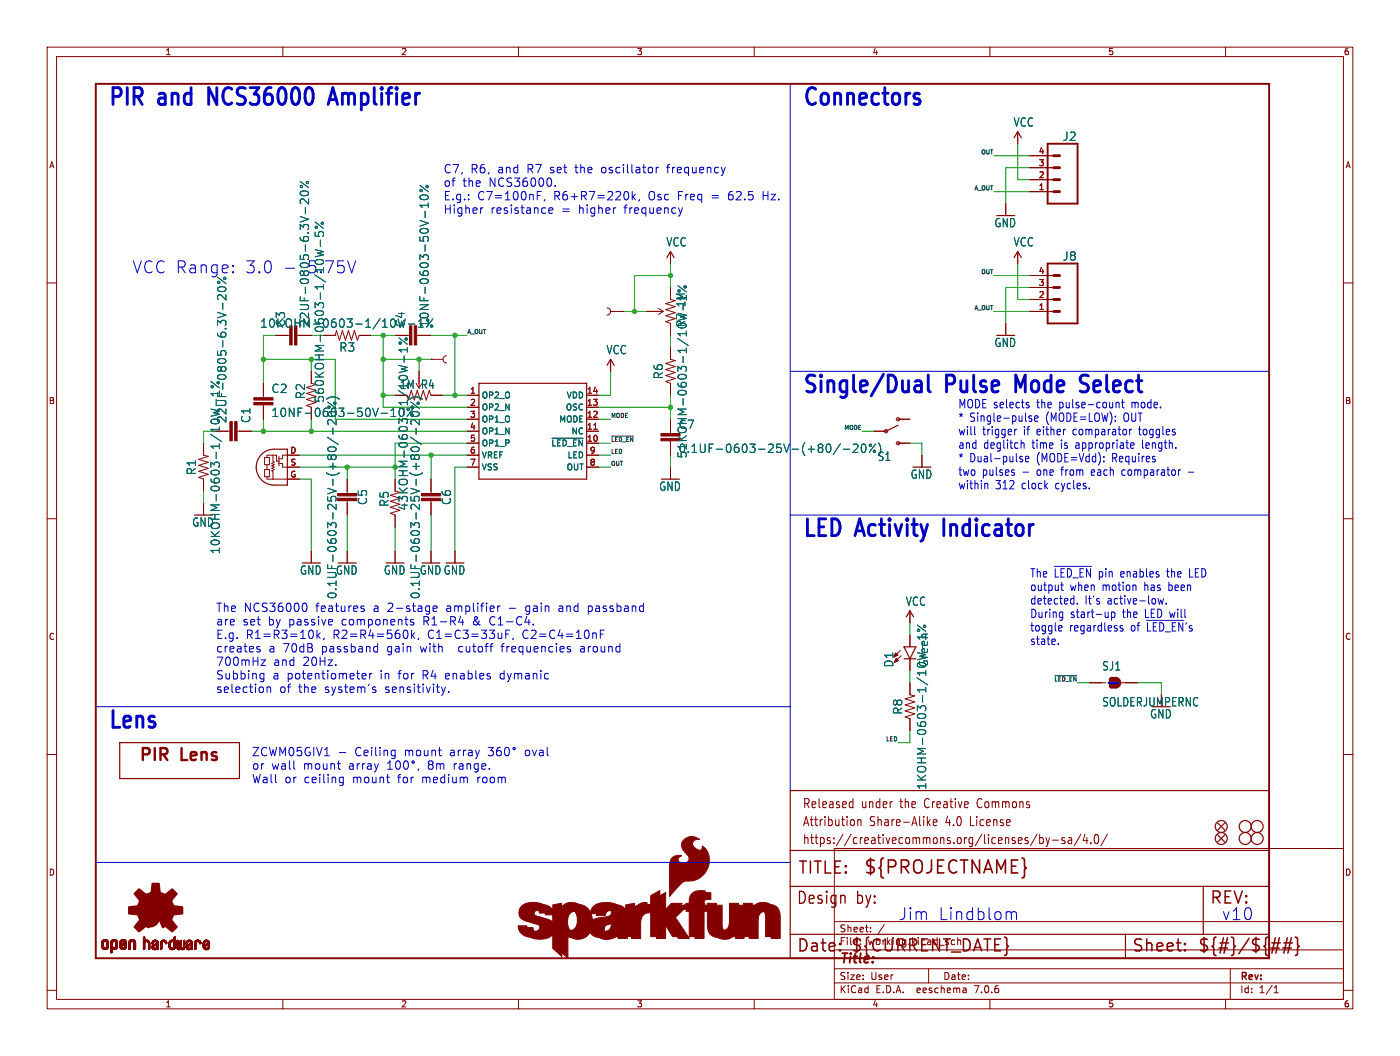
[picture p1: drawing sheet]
<svg xmlns="http://www.w3.org/2000/svg" width="297mm" height="224mm" viewBox="0 0 297 224" stroke-linecap="round" stroke-linejoin="round" font-family="sans-serif">
<defs><g id="words">
<g font-size="5" fill="#0000c2">
<text x="22.9" y="22.6">PIR</text>
<text x="33.9" y="22.6">and</text>
<text x="45.6" y="22.6">NCS36000</text>
<text x="72.5" y="22.6">Amplifier</text>
<text x="170.2" y="22.6">Connectors</text>
<text x="170.2" y="83.6">Single/Dual</text>
<text x="200.9" y="83.6">Pulse</text>
<text x="216.8" y="83.6">Mode</text>
<text x="231.8" y="83.6">Select</text>
<text x="170.2" y="114.1">LED Activity</text>
<text x="201.5" y="114.1">Indicator</text>
<text x="22.9" y="154.7">Lens</text>
</g>
<text font-size="3.8" fill="#840000" x="183.1" y="185.7">${PROJECTNAME}</text>
<g font-size="3.5" fill="#006464">
<text x="27.9" y="58.2">VCC Range:</text>
<text x="64.7" y="58.2">5.75V</text>
</g>
<g font-size="3.5" fill="#0000c2">
<text x="51.8" y="58.2">3.0</text>
<text x="190.5" y="195.3">Jim</text>
<text x="198.9" y="195.3">Lindblom</text>
<text x="259.1" y="195.3">v10</text>
</g>
<g font-size="3.5" fill="#840000">
<text x="29.2" y="162.1">PIR</text>
<text x="38.4" y="162.1">Lens</text>
<text x="169.2" y="185.7">TITLE:</text>
<text x="168.9" y="192.1">Design</text>
<text x="181.6" y="192.1">by:</text>
<text x="256.5" y="192.1">REV:</text>
<text x="168.9" y="202.2">Date:</text>
<text x="180.3" y="202.2">${CURRENT_DATE}</text>
<text x="240" y="202.2">Sheet:</text>
<text x="254" y="202.2">${#}/${##}</text>
</g>
<text font-size="2.8" fill="#840000" x="178" y="204.8">Title:</text>
<g font-size="2.7" fill="#840000">
<text x="170.2" y="171.7">Released</text>
<text x="182.7" y="171.7">under</text>
<text x="191.1" y="171.7">the</text>
<text x="196.5" y="171.7">Creative</text>
<text x="208" y="171.7">Commons</text>
<text x="170.2" y="175.5">Attribution</text>
<text x="170.2" y="179.3">https://creativecommons.org/licenses/by-sa/4.0/</text>
<text x="184.5" y="175.5">Share-Alike</text>
<text x="200.8" y="175.5">4.0</text>
<text x="206.2" y="175.5">License</text>
</g>
<g font-size="2.5" fill="#006464">
<text x="214.9" y="27.1">VCC</text>
<text x="225.3" y="30.1">J2</text>
<text x="141.3" y="52.5">VCC</text>
<text x="210.9" y="48.4">GND</text>
<text x="214.9" y="52.5">VCC</text>
<text x="225.3" y="55.5">J8</text>
<text x="145.6" y="65.2" transform="rotate(-90 145.6 65.2)">1M</text>
<text x="55.1" y="69.7">10KOHM-0603-1/10W-1%</text>
<text x="60.7" y="69.5" transform="rotate(-90 60.7 69.5)">C3</text>
<text x="65.8" y="69.5" transform="rotate(-90 65.8 69.5)">22UF-0805-6.3V-20%</text>
<text x="86.1" y="69.5" transform="rotate(-90 86.1 69.5)">C4</text>
<text x="91.2" y="69.5" transform="rotate(-90 91.2 69.5)">10NF-0603-50V-10%</text>
<text x="71.9" y="74.8">R3</text>
<text x="128.6" y="75.3">VCC</text>
<text x="210.9" y="73.8">GND</text>
<text x="57.5" y="83.5">C2</text>
<text x="84.8" y="82.7">1M R4</text>
<text x="140.8" y="80.5" transform="rotate(-90 140.8 80.5)">R6</text>
<text x="48.2" y="89.8" transform="rotate(-90 48.2 89.8)">22UF-0805-6.3V-20%</text>
<text x="53.3" y="89.8" transform="rotate(-90 53.3 89.8)">C1</text>
<text x="57.5" y="88.6">10NF-0603-50V-10%</text>
<text x="64.9" y="84.7" transform="rotate(-90 64.9 84.7)">R2</text>
<text x="68.9" y="85.5" transform="rotate(-90 68.9 85.5)">560KOHM-0603-1/10W-5%</text>
<text x="143.9" y="91.2">C7</text>
<text x="41.8" y="100.8" transform="rotate(-90 41.8 100.8)">R1</text>
<text x="143.9" y="96.2">0.1UF-0603-25V-(+80/-20%)</text>
<text x="145.9" y="97.3" transform="rotate(-90 145.9 97.3)">51KOHM-0603-1/10W-1%R7</text>
<text x="186.1" y="97.9">S1</text>
<text x="193.1" y="101.7">GND</text>
<text x="78.1" y="107.2" transform="rotate(-90 78.1 107.2)">C5</text>
<text x="82.7" y="107.6" transform="rotate(-90 82.7 107.6)">R5</text>
<text x="95.9" y="107.2" transform="rotate(-90 95.9 107.2)">C6</text>
<text x="139.8" y="104.3">GND</text>
<text x="40.7" y="111.9">GND</text>
<text x="86.7" y="108.4" transform="rotate(-90 86.7 108.4)">43KOHM-0603-1/10W-1%</text>
<text x="46.8" y="117.6" transform="rotate(-90 46.8 117.6)">10KOHM-0603-1/10W-1%</text>
<text x="63.6" y="122.1">GND</text>
<text x="71.2" y="122.1">GND</text>
<text x="81.3" y="122.1">GND</text>
<text x="89" y="122.1">GNDGND</text>
<text x="71.6" y="127.1" transform="rotate(-90 71.6 127.1)">0.1UF-0603-25V-(+80/-20%)</text>
<text x="89.3" y="127.1" transform="rotate(-90 89.3 127.1)">0.1UF-0603-25V-(+80/-20%)</text>
<text x="192.1" y="128.7">VCC</text>
<text x="189.7" y="141.6" transform="rotate(-90 189.7 141.6)">D1</text>
<text x="197.1" y="141.6" transform="rotate(-90 197.1 141.6)">Green</text>
<text x="233.7" y="142.4">SJ1</text>
<text x="191.6" y="151.6" transform="rotate(-90 191.6 151.6)">R8</text>
<text x="233.7" y="150">SOLDERJUMPERNC</text>
<text x="243.9" y="152.5">GND</text>
<text x="196.7" y="167.6" transform="rotate(-90 196.7 167.6)">1KOHM-0603-1/10W-1%</text>
</g>
<g font-size="2.5" fill="#0000c2">
<text x="94" y="36.9">C7,</text>
<text x="94" y="39.7">of</text>
<text x="98.1" y="39.7">the</text>
<text x="99.8" y="36.9">R6,</text>
<text x="103.7" y="39.7">NCS36000.</text>
<text x="105.5" y="36.9">and</text>
<text x="111.8" y="36.9">R7</text>
<text x="116.7" y="36.9">set</text>
<text x="122.2" y="36.9">the</text>
<text x="127.8" y="36.9">oscillator</text>
<text x="141.9" y="36.9">frequency</text>
<text x="94" y="42.6">E.g.:</text>
<text x="94" y="45.5">Higher</text>
<text x="101.2" y="42.6">C7=100nF,</text>
<text x="104" y="45.5">resistance</text>
<text x="117.4" y="42.6">R6+R7=220k,</text>
<text x="119.1" y="45.5">=</text>
<text x="122.7" y="45.5">higher</text>
<text x="132.5" y="45.5">frequency</text>
<text x="137.5" y="42.6">Osc</text>
<text x="143.8" y="42.6">Freq</text>
<text x="151" y="42.6">=</text>
<text x="154.7" y="42.6">62.5</text>
<text x="162.1" y="42.6">Hz.</text>
<text x="203.2" y="86.7">MODE selects</text>
<text x="203.2" y="89.6">* Single-pulse</text>
<text x="220" y="86.7">the</text>
<text x="221.9" y="89.6">(MODE=LOW):</text>
<text x="224.8" y="86.7">pulse-count</text>
<text x="238.5" y="89.6">OUT</text>
<text x="240.3" y="86.7">mode.</text>
<text x="203.2" y="92.4">will</text>
<text x="203.2" y="95.3">and</text>
<text x="208.4" y="92.4">trigger</text>
<text x="208.6" y="95.3">deglitch</text>
<text x="217.2" y="92.4">if</text>
<text x="219" y="95.3">time</text>
<text x="220.1" y="92.4">either</text>
<text x="225.2" y="95.3">is appropriate</text>
<text x="227.9" y="92.4">comparator</text>
<text x="242" y="92.4">toggles</text>
<text x="242.7" y="95.3">length.</text>
<text x="203.2" y="98.2">* Dual-pulse</text>
<text x="203.2" y="101">two</text>
<text x="208.3" y="101">pulses</text>
<text x="216.9" y="101">-</text>
<text x="219.9" y="98.2">(MODE=Vdd):</text>
<text x="220.1" y="101">one</text>
<text x="225.4" y="101">from</text>
<text x="231.9" y="101">each</text>
<text x="236" y="98.2">Requires</text>
<text x="238.5" y="101">comparator</text>
<text x="252.7" y="101">-</text>
<text x="203.2" y="103.9">within</text>
<text x="211.1" y="103.9">312</text>
<text x="216.8" y="103.9">clock</text>
<text x="224" y="103.9">cycles.</text>
<text x="218.4" y="122.6">The ~{LED_EN}</text>
<text x="218.4" y="125.5">output</text>
<text x="226.9" y="125.5">when</text>
<text x="233.1" y="122.6">pin</text>
<text x="233.9" y="125.5">motion</text>
<text x="237.8" y="122.6">enables</text>
<text x="242.9" y="125.5">has</text>
<text x="247.8" y="122.6">the</text>
<text x="248.1" y="125.5">been</text>
<text x="252.7" y="122.6">LED</text>
<text x="45.7" y="129.9">The NCS36000</text>
<text x="66.9" y="129.9">features</text>
<text x="79.2" y="129.9">a 2-stage</text>
<text x="94.8" y="129.9">amplifier</text>
<text x="108.1" y="129.9">-</text>
<text x="111.8" y="129.9">gain</text>
<text x="118.9" y="129.9">and</text>
<text x="125.2" y="129.9">passband</text>
<text x="218.4" y="128.3">detected.</text>
<text x="218.4" y="131.2">During</text>
<text x="227" y="131.2">start-up</text>
<text x="230.1" y="128.3">It's</text>
<text x="234.9" y="128.3">active-low.</text>
<text x="238.2" y="131.2">the</text>
<text x="243" y="131.2">LED will</text>
<text x="45.7" y="132.8">are</text>
<text x="45.7" y="135.6">E.g.</text>
<text x="51.4" y="132.8">set</text>
<text x="52.1" y="135.6">R1=R3=10k,</text>
<text x="56.8" y="132.8">by</text>
<text x="61.3" y="132.8">passive</text>
<text x="70.6" y="135.6">R2=R4=560k,</text>
<text x="72.5" y="132.8">components</text>
<text x="89.9" y="132.8">R1-R4</text>
<text x="90.7" y="135.6">C1=C3=33uF,</text>
<text x="100.5" y="132.8">&amp;</text>
<text x="104.2" y="132.8">C1-C4.</text>
<text x="110.9" y="135.6">C2=C4=10nF</text>
<text x="218.4" y="134">toggle</text>
<text x="218.4" y="136.9">state.</text>
<text x="226.8" y="134">regardless</text>
<text x="239.9" y="134">of</text>
<text x="243.4" y="134">~{LED_EN}'s</text>
<text x="45.7" y="138.5">creates</text>
<text x="45.7" y="141.3">700mHz</text>
<text x="56.9" y="138.5">a 70dB</text>
<text x="57.9" y="141.3">and</text>
<text x="64.2" y="141.3">20Hz.</text>
<text x="68.2" y="138.5">passband</text>
<text x="82.2" y="138.5">gain</text>
<text x="89.3" y="138.5">with</text>
<text x="97.6" y="138.5">cutoff</text>
<text x="106.8" y="138.5">frequencies</text>
<text x="123.6" y="138.5">around</text>
<text x="45.7" y="144.2">Subbing</text>
<text x="45.7" y="147.1">selection</text>
<text x="57.8" y="144.2">a potentiometer</text>
<text x="59.2" y="147.1">of</text>
<text x="63.3" y="147.1">the</text>
<text x="68.9" y="147.1">system's</text>
<text x="80.7" y="144.2">in</text>
<text x="81.8" y="147.1">sensitivity.</text>
<text x="84.6" y="144.2">for</text>
<text x="89.7" y="144.2">R4</text>
<text x="94.7" y="144.2">enables</text>
<text x="106.4" y="144.2">dymanic</text>
<text x="53.3" y="160.6">ZCWM05GIV1</text>
<text x="75.2" y="160.6">Ceiling</text>
<text x="85.8" y="160.6">mount</text>
<text x="95.5" y="160.6">array</text>
<text x="111.6" y="160.6">oval</text>
<text x="53.3" y="163.4">or</text>
<text x="53.3" y="166.3">Wall</text>
<text x="57.5" y="163.4">wall</text>
<text x="60.3" y="166.3">or</text>
<text x="64.3" y="163.4">mount</text>
<text x="64.5" y="166.3">ceiling</text>
<text x="74" y="163.4">array</text>
<text x="74.8" y="166.3">mount</text>
<text x="84.5" y="166.3">for</text>
<text x="89.7" y="166.3">medium</text>
<text x="90.9" y="163.4">8m</text>
<text x="96.5" y="163.4">range.</text>
<text x="101.4" y="166.3">room</text>
</g>
<g font-size="2.1" fill="#840000">
<text x="178" y="197.9">Sheet:</text>
<text x="178" y="200.6">File:</text>
<text x="184.1" y="200.6">working.kicad_sch</text>
<text x="178" y="208">Size:</text>
<text x="184.7" y="208">User</text>
<text x="200" y="208">Date:</text>
<text x="263" y="208.2">Rev:</text>
<text x="178" y="210.8">KiCad</text>
<text x="185.7" y="210.8">E.D.A.</text>
<text x="194.6" y="210.8">eeschema</text>
<text x="207" y="210.8">7.0.6</text>
<text x="263" y="210.8">Id:</text>
<text x="267.1" y="210.8">1/1</text>
</g>
<g font-size="1.8" fill="#840000">
<text x="35" y="11.9">1</text>
<text x="85" y="11.9">2</text>
<text x="135" y="11.9">3</text>
<text x="185" y="11.9">4</text>
<text x="235" y="11.9">5</text>
<text x="285" y="11.9">6</text>
<text x="10.3" y="35.9">A</text>
<text x="285.3" y="35.9">A</text>
<text x="10.3" y="85.9">B</text>
<text x="285.3" y="85.9">B</text>
<text x="10.3" y="135.9">C</text>
<text x="285.3" y="135.9">C</text>
<text x="10.3" y="185.9">D</text>
<text x="285.3" y="185.9">D</text>
<text x="35" y="213.8">1</text>
<text x="85" y="213.8">2</text>
<text x="135" y="213.8">3</text>
<text x="185" y="213.8">4</text>
<text x="235" y="213.8">5</text>
<text x="285" y="213.8">6</text>
</g>
<g font-size="1.8" fill="#a90000">
<text x="220.3" y="35.3">3</text>
<text x="220.3" y="32.8">4</text>
<text x="220.3" y="40.4">1</text>
<text x="220.3" y="37.8">2</text>
<text x="220.3" y="58.2">4</text>
<text x="220.3" y="65.8">1</text>
<text x="220.3" y="63.2">2</text>
<text x="220.3" y="60.7">3</text>
<text x="99.6" y="83.6">1</text>
<text x="124.4" y="83.6">14</text>
<text x="99.6" y="86.1">2</text>
<text x="99.6" y="88.6">3</text>
<text x="124.4" y="88.6">12</text>
<text x="124.4" y="86.1">13</text>
<text x="99.6" y="91.2">4</text>
<text x="99.6" y="93.7">5</text>
<text x="124.4" y="93.7">10</text>
<text x="124.4" y="91.2">11</text>
<text x="61.5" y="96.3">D</text>
<text x="61.5" y="101.3">G</text>
<text x="61.5" y="98.8">S</text>
<text x="99.6" y="96.3">6</text>
<text x="99.6" y="98.8">7</text>
<text x="125" y="98.8">8</text>
<text x="125" y="96.3">9</text>
</g>
<g font-size="1.8" fill="#006464">
<text x="102.1" y="84.7">OP2_O</text>
<text x="102.1" y="87.2">OP2_N</text>
<text x="102.1" y="89.8">OP1_O</text>
<text x="118.5" y="89.8">MODE</text>
<text x="119.9" y="87.2">OSC</text>
<text x="120.1" y="84.7">VDD</text>
<text x="102.1" y="92.3">OP1_N</text>
<text x="102.1" y="94.8">OP1_P</text>
<text x="116.9" y="94.8">~{LED_EN}</text>
<text x="121.1" y="92.3">NC</text>
<text x="102.1" y="97.4">VREF</text>
<text x="102.1" y="99.9">VSS</text>
<text x="120.1" y="99.9">OUT</text>
<text x="120.3" y="97.4">LED</text>
</g>
<g font-size="1.2" fill="#0f0f0f">
<text x="208" y="32.8">OUT</text>
<text x="206.6" y="40.4">A_OUT</text>
<text x="208" y="58.2">OUT</text>
<text x="206.6" y="65.8">A_OUT</text>
<text x="99.1" y="70.9">A_OUT</text>
<text x="129.5" y="88.7">MODE</text>
<text x="129.5" y="93.7">~{LED_EN}</text>
<text x="179" y="91.2">MODE</text>
<text x="129.5" y="98.8">OUT</text>
<text x="129.5" y="96.3">LED</text>
<text x="223.5" y="144.5">~{LED_EN}</text>
<text x="187.8" y="157.2">LED</text>
</g>
</g></defs>
<g fill="none" stroke="#840000" stroke-width=".21">
<path d="M10 10h277v203.9h-277zM12 12h273v199.9h-273zM60 10v2M110 10v2M160 10v2M210 10v2M260 10v2M215.9 27.9v2.6M218.4 38.1h5.1M218.4 35.6h5.1M218.4 33h5.1M10 60h2"/>
<path d="M142.2 53.3v2.6M213.4 43.2v2.5M215.9 53.3v2.6M218.4 40.6h5.1M218.4 58.4h5.1M285 60h2M58.4 71.1h3.1M63 71.1h3M66 78.7v2.6l1.1 .2-2.1 .7 2.1 .6-2.1 .6 2.1 .7-2.1 .6 2.1 .6-2.1 .7M68.6 71.1h2.5l.3-1 .6 2 .6-2 .7 2 .6-2 .6 2 .7-2 .6 2 .4-1h2.5M83.8 71.1h3.1M88.4 71.1h3"/>
<path d="M88.9 78.7v2.6M91.4 76.2h.1M91.4 76.2h2.6M94.7 75.4a.76 .76 0 0 0-.7 .8 .76 .76 0 0 0 .7 .8M128.8 65.3a.76 .76 0 0 1 .7 .7 .76 .76 0 0 1-.7 .8M129.5 66h2.6M129.5 76.2v2.5M132.1 66h.1M137.2 66h3.5M139.7 65.4l1 .6M140.7 66l-1 .7M142.2 73.7v2.5l1.1 .3-2.1 .6 2.1 .6-2.1 .7 2.1 .6-2.1 .6 2.1 .7-2.1 .6 1 .4v2.5"/>
<path d="M142.2 61v2.5l1.1 .3-2.1 .6 2.1 .6-2.1 .7 2.1 .6-2.1 .6 2.1 .7-2.1 .6 1 .4v2.5M213.4 68.6v2.5M218.4 66h5.1M218.4 63.5h5.1M218.4 61h5.1M43.2 94v2.5l1 .3-2 .6 2 .6-2 .7 2 .6-2 .6 2 .7-2 .6 1 .4v2.5M45.7 91.4h3.1M50.3 91.4h3M55.9 81.3v3M55.9 85.9v3M56.1 99.6h1v1.5h-1zM56.1 97h1v1.6h-1z"/>
<path d="M56.6 97v-.5h2.1v1.3h.5M56.6 98.6v1M57.9 96.5v1.3l.3 .2-.5 .3 .5 .3-.5 .2 .5 .3-.5 .2 .5 .3-.5 .2 .2 .3v1.5M59.2 98.3h.7v.8h3.6M59.2 96.8v2M63.5 96.5h-3.6v.8h-.7M83.8 83.8h2.6M87.2 82.8l.7 2 .6-2 .7 2 .6-2 .6 2 .7-2 .3 1h2.6M99.1 83.8h2.5M99.1 94h2.5M99.1 91.4h2.5M99.1 88.9h2.5"/>
<path d="M99.1 86.4h2.5M99.1 96.5h2.5M99.1 99.1h2.5M124.5 83.8h2.5M124.5 94h2.5M124.5 91.4h2.5M124.5 88.9h2.5M124.5 86.4h2.5M124.5 96.5h2.5M124.5 99.1h2.5M142.2 88.9v3M142.2 93.5v3"/>
<path d="M142.2 99.1v2.5M185.4 91.4h2.6M190.5 94h2.5M190.5 88.9h2.5M195.6 96.5v2.6M10 110h2M43.2 106.7v2.5M56.6 101.1v.5h6.9M66 116.8v2.6M73.7 101.6v3M73.7 106.2v3M73.7 116.8v2.6"/>
<path d="M83.8 101.6v2.5l1 .3-2 .6 2 .7-2 .6 2 .6-2 .7 2 .6-2 .6 1 .4v2.6M83.8 116.8v2.6M91.4 101.6v3M91.4 106.2v3M91.4 116.8v2.6M96.5 116.8v2.6M285 110h2M191 137.9l-1.4 1.4M191.1 139.1l-1.4 1.4M193 129.5v2.6M193 134.6v2.6M193 139.7v2.5"/>
<path d="M10 160h2M193 144.8v2.5l1.1 .3-2.1 .6 2.1 .6-2.1 .7 2.1 .6-2.1 .6 2.1 .7-2.1 .6 1 .4v2.5M231.1 144.8h3.5M237.9 144.8h3.4M285 160h2M177 179.9h108v32h-108zM180.5 170l.4 .1M180.9 169.3v2M180.9 171.2l-.4 .1M181.2 174v.9M182 173.8v1.3M182 174l.2-.2 .4 .1 .1 1.2"/>
<path d="M196.9 174.4l.5 .7M197.4 173.8l-.7 .7M198 174.4l.8-.1-.1-.4-.5-.1-.2 .3 .1 .9h.6M220 176.9l-1.4 2.5M220.6 177v1.9M220.6 177.7l.4-.1 .3 .4-.1 .8h-.6M221.9 177.6l.4 1.3M222.3 178.9l-.4 .6M222.7 177.6l-.4 1.3M223.3 178.2h1.2M225.9 177.7l-.4-.1-.2 .3v.3l.6 .1v.5h-.6M226.7 177.7h.6l.1 1.2"/>
<path d="M227.4 178.1l-.6 .1a.4 .4 0 0 0-.2 .3 .4 .4 0 0 0 .2 .4l.6-.1M229.3 176.9l-1.4 2.5M230.2 176.9l-.4 1.4h1M230.6 177.6v1.3M231.4 178.7v.2M232.4 177.1l.3-.1a1.34 1.34 0 0 1 0 1.9h-.2a1.44 1.44 0 0 1-.1-1.8zM234.9 176.9l-1.4 2.5M177 195.4h108M184.7 197.5v.1M184.7 196.7v.1M187.6 196l-1.3 2M10 210h2"/>
<path d="M60 211.9v2M110 211.9v2M160 211.9v2M177 208.4h108M177 205.4h108M177 201.4h108M197 205.4v3M204.9 209.6l.1 .9M205 210.4l-.2 .1M205 209.9h-.2M210 211.9v2M260 211.9v2"/>
<path d="M261 205.4v6.5M270.3 210.5h.9M270.3 209.4l.4-.4v1.5M285 210h2"/>
<circle cx="188" cy="91.4" r=".36"/>
<circle cx="190.5" cy="88.9" r=".36"/>
<circle cx="190.5" cy="94" r=".36"/>
</g>
<g fill="none" stroke="#006464" stroke-width=".21">
<path d="M63.7 38.5l1.8 1.3M89.1 39.3l1.8 1.4M63.8 40.7a1.18 1.18 0 0 1 1.7 .2 .95 .95 0 0 1-.9 .6 .95 .95 0 0 1-.9-.6zM64.8 44v1.3M65.5 42.2v1.1l-1.3-1.1-.3 .1-.2 .2 .2 .7M66.9 52.9l1.7 .5-1.2 .3 1.2 .3-1.7 .5M66.9 49.2v.9h.8l-.2-.2 .1-.6 .3-.2 .6 .1 .1 .3-.1 .6M66.9 47.1l1.7 1.3M68 50.9v1.4M89.3 41.5a.96 .96 0 0 1 1.6 .4 1.01 1.01 0 0 1-1.8-.1zM90.2 44.8v1.4M90.9 43v1"/>
<path d="M90.9 43.5h-1.8l.5 .5M46.3 61a.96 .96 0 0 1 1.6 .4 1.01 1.01 0 0 1-1.7-.2zM47.3 64.3v1.3M47.9 62.5v1.1l-1.2-1.1-.4 .1-.1 .2 .1 .7M84.6 77.5l1.8 .4-1.3 .3 1.3 .4-1.8 .4M84.6 71.6l1.8 1.4M85.7 75.5v1.3M86.4 73.7v1M86.4 74.2h-1.8l.5 .5M86.7 68.7h1.3M143.8 60.6l1.8 1.3M143.8 61.7l.3-.3 .2 .3"/>
<path d="M44.8 86.7l1.7 .5-1.2 .3 1.2 .3-1.7 .5M44.8 80.9l1.7 1.4M46.5 83.4h-1.7l.5 .5M69.4 92.7l2.3 1.5M69.5 89.3l.2 .7M69.5 85.3l1.8 1.3M69.6 95l.6-.3 1 .3M69.8 84.3a2.08 2.08 0 0 1 2.2 .4M70.6 90.8v1.3M71.3 89v1.1l-1-1M80.8 87.6h1.4M83 88.3h1"/>
<path d="M83 87l.5-.5v1.8M87.1 92.7l2.3 1.5M87.2 85.3l1.8 1.3M87.4 84.3a2.08 2.08 0 0 1 2.2 .4M87.5 94.8l.8-.1 .6 .3M87.5 87.4l.8-.1 .5 .2 .2 .2-.1 .4-.3 .1h-1.1M87.5 89l.4 .1 1.1 1v-1.1M87.6 86.2v.3M87.6 87.9v.3M87.7 86.5l-1.4 1.8M88.3 90.8v1.3M117.1 92.9h6.6"/>
<path d="M176 94.2l.3 .6-.3 1.1M178.3 94.1l-1.5 2.3M178.9 95.3h1.3M181 94.3l.7-.1 .2 .1 .1 .4-1.1 1.2h1.1M182.9 94.3l.2-.1a.95 .95 0 0 1 .6 .8 .95 .95 0 0 1-.6 .9l-.2-.1-.2-.5zM185.5 95.4l-.3 .3 .3 .2M185.7 94.2l-1.3 1.7M186.3 93.9l.5 .8v.7M194.6 132.5l1.8 1.4"/>
<circle cx="63.9" cy="39.6" r=".25"/>
<circle cx="65.2" cy="38.7" r=".25"/>
<circle cx="90.6" cy="39.5" r=".25"/>
<circle cx="67.1" cy="48.2" r=".25"/>
<circle cx="68.4" cy="47.3" r=".25"/>
<circle cx="89.3" cy="40.4" r=".25"/>
<circle cx="84.9" cy="72.7" r=".25"/>
<circle cx="86.2" cy="71.9" r=".25"/>
<circle cx="145.3" cy="60.8" r=".25"/>
<circle cx="45" cy="82" r=".25"/>
<circle cx="71.1" cy="85.5" r=".25"/>
<circle cx="88.7" cy="85.5" r=".25"/>
<circle cx="184.6" cy="94.4" r=".25"/>
<circle cx="194.9" cy="133.6" r=".25"/>
<circle cx="196.1" cy="132.8" r=".25"/>
</g>
<g fill="none" stroke="#840000" stroke-width=".25">
<path d="M215.1 29.2l.8-1.3 .8 1.3M141.5 54.6l.7-1.3 .8 1.3M215.1 54.6l.8-1.3 .8 1.3M128.8 77.5l.7-1.3 .8 1.3M55.5 96.4a3.8 3.8 0 0 1 2.7-1.1h2.8v7.6h-2.8a3.8 3.8 0 0 1-3.6-2.4 3.8 3.8 0 0 1 .9-4.1zM101.6 81.3h22.9v20.3h-22.9zM190.5 90.2l-2.5 1.2M191.8 139.7h2.5M191.8 137.2h2.5l-1.3 2.5zM192.3 130.8l.7-1.3 .8 1.3M25.4 157.5h25.4v7.6h-25.4zM167.6 167.6h101.6v35.6h-101.6z"/>
<path d="M258.3 174.5l1.5 1.5M258.3 177l1.5 1.6M259.8 174.5l-1.5 1.5M259.8 177l-1.5 1.6M167.6 198.1h101.6M167.6 180.3h101.6M167.6 188h101.6M238.8 198.1v5.1M255.3 188v10.1"/>
<circle cx="259.1" cy="175.3" r="1.27"/>
<circle cx="259.1" cy="177.8" r="1.27"/>
<circle cx="264.2" cy="177.8" r="1.27"/>
<circle cx="264.2" cy="175.3" r="1.27"/>
<circle cx="266.7" cy="177.8" r="1.27"/>
<circle cx="266.7" cy="175.3" r="1.27"/>
</g>
<g fill="#840000" stroke="#840000" stroke-width=".21">
<path d="M190.1 139.6l.5 .5-.9 .4z"/>
<path d="M71.6 105.7h4.1v.5h-4.1z"/>
<path d="M71.6 104.6h4.1v.6h-4.1z"/>
<path d="M140.2 93h4.1v.5h-4.1z"/>
<path d="M140.2 91.9h4.1v.6h-4.1z"/>
<path d="M62.5 69.1h.5v4.1h-.5z"/>
<path d="M61.5 69.1h.5v4.1h-.5z"/>
<path d="M53.8 85.3h4.1v.6h-4.1z"/>
<path d="M53.8 84.3h4.1v.5h-4.1z"/>
<path d="M87.9 69.1h.5v4.1h-.5z"/>
<path d="M86.9 69.1h.5v4.1h-.5z"/>
<path d="M123.8 195.5l1.9 .1v.6l-.4 1.3-1.7-.8z"/>
<path d="M139.3 190.3l1.9-1v5.2l2.5-2.6h2.2l-2.6 2.6 2.9 4.5h-2.3l-1.9-3.1-.8 .7v2.4h-1.9z"/>
<path d="M128.6 195l1.3-.2 .2 1-1.1 .2z"/>
<path d="M134 192.3l1.8-.3v1.3a2.32 2.32 0 0 1 2.7-1.5l-.1 1.8a2.07 2.07 0 0 0-2.5 2.6v2.8h-1.9z"/>
<path d="M151.3 192h1.9v1.9a7.8 7.8 0 0 0 .3 3.3 1.42 1.42 0 0 0 1.6 .3 1.42 1.42 0 0 0 .8-1.4v-4.1h2v7h-1.2a.52 .52 0 0 1-.6-.1 .52 .52 0 0 1-.1-.6v-.3a2.67 2.67 0 0 1-4.5 0l-.2-1.7z"/>
<path d="M158.9 191.9h1.2a.51 .51 0 0 1 .6 .1 .51 .51 0 0 1 .1 .7v.2a2.66 2.66 0 0 1 4.5 .1l.2 1v5h-1.9v-2a7.8 7.8 0 0 0-.3-3.3 1.42 1.42 0 0 0-1.6-.3 1.42 1.42 0 0 0-.8 1.4l-.1 4.2h-1.9z"/>
<path d="M118.5 192.3l1.9-.4v1a2.87 2.87 0 0 1 3-1.1 2.87 2.87 0 0 1 2.1 2.3l.2 1.5-1.9-.1a1.79 1.79 0 0 0-.6-1.8 1.79 1.79 0 0 0-1.9-.3 2.84 2.84 0 0 0 0 4.1 1.58 1.58 0 0 0 2.3-.8l1.7 .8a2.8 2.8 0 0 1-4.8 .6v5.1l-2-1.7z"/>
<path d="M112 192.5a4.4 4.4 0 0 1 4.9 0l.6 .9 .1 .6h-1.9a1.44 1.44 0 0 0-2.2-.8l-.1 .3a.89 .89 0 0 0 .9 1 6.2 6.2 0 0 1 3.1 1.1 2.22 2.22 0 0 1-1.7 3.5 4 4 0 0 1-4.2-1.2l-.3-1.2h1.9a1.51 1.51 0 0 0 1.2 1.2 1.51 1.51 0 0 0 1.5-.7v-.4a4.1 4.1 0 0 0-2.6-1 1.9 1.9 0 0 1-1.7-1.2 1.9 1.9 0 0 1 .5-2.1z"/>
<path d="M148 189.9a4.3 4.3 0 0 1 2.8-.6l-.1 1.4a.93 .93 0 0 0-1 .1 .93 .93 0 0 0-.3 .9v.1a.62 .62 0 0 0 .8 .2h.5v1.2h-1.3v5.8h-2v-5.8h-1.9l.8-.8a.98 .98 0 0 1 1.1-.5v-.2a2.66 2.66 0 0 1 .6-1.8z"/>
<path d="M127.2 192.6a4.8 4.8 0 0 1 5.3 0 5.3 5.3 0 0 1 .4 3v2.3l.2 1.1h-1.3a.56 .56 0 0 1-.6-.1 .56 .56 0 0 1-.2-.6 3.3 3.3 0 0 1-4.3 .1 2.17 2.17 0 0 1-.2-2.4 2.17 2.17 0 0 1 2.1-1l.4 1a.95 .95 0 0 0-.8 1.2 .95 .95 0 0 0 1.2 .7 1.67 1.67 0 0 0 1.5-2v-.4l-.8 .3-.2-1a.9 .9 0 0 0 1-1 .9 .9 0 0 0-1.2-.8 1.1 1.1 0 0 0-1.3 1.1h-1.9l.2-.9z"/>
<path d="M122.5 195.1l1.9 .1-.4 1.9-1.7-.8z"/>
<path d="M138 189.9l2-1v5.2l2.4-2.5h2.3l-2.6 2.5 2.9 4.5h-2.3l-2-3.1-.7 .7v2.4h-2z"/>
<path d="M127.4 194.6l1.2-.2 .3 1-1.1 .3z"/>
<path d="M132.7 191.9l1.9-.3v1.3a2.34 2.34 0 0 1 2.7-1.5v1.8a2.13 2.13 0 0 0-2.6 2.6v2.8h-2z"/>
<path d="M150.1 191.6h1.9v2a7.9 7.9 0 0 0 .3 3.3 1.43 1.43 0 0 0 1.6 .3 1.43 1.43 0 0 0 .8-1.5l.1-4.1h1.9v7h-1.2a.52 .52 0 0 1-.6-.1 .52 .52 0 0 1-.1-.6v-.3a2.68 2.68 0 0 1-4.5 0l-.2-1.1z"/>
<path d="M157.7 191.6h1.2a.52 .52 0 0 1 .7 0 .52 .52 0 0 1 0 .7v.2a2.68 2.68 0 0 1 4.5 .1l.2 1v5h-1.9v-2a7.9 7.9 0 0 0-.3-3.3 1.42 1.42 0 0 0-1.6-.3 1.42 1.42 0 0 0-.8 1.4v4.2h-2z"/>
<path d="M117.3 191.9l1.8-.3v.8a2.88 2.88 0 0 1 3-1 2.88 2.88 0 0 1 2.1 2.3l.2 1.5-1.9-.1a1.87 1.87 0 0 0-2.1-2.2 2.39 2.39 0 0 0-1.2 3 1.6 1.6 0 0 0 1.4 1.4 1.6 1.6 0 0 0 1.7-1l1.7 .8a2.81 2.81 0 0 1-4.8 .6v5.1l-1.9-1.7z"/>
<path d="M110.7 192.1a4.4 4.4 0 0 1 4.9 0l.6 .9 .1 .6h-1.9a1.39 1.39 0 0 0-2.3-.5 .88 .88 0 0 0 1 1 6.3 6.3 0 0 1 3 1.1 2.23 2.23 0 0 1-1.7 3.5 4 4 0 0 1-4.2-1.2l-.3-1.2h1.9a1.51 1.51 0 0 0 1.2 1.2 1.51 1.51 0 0 0 1.5-.7v-.4a4 4 0 0 0-2.6-1 1.9 1.9 0 0 1-1.7-1.2 1.9 1.9 0 0 1 .5-2.1z"/>
<path d="M146.8 189.5a4.3 4.3 0 0 1 2.8-.6l-.1 1.4a.95 .95 0 0 0-1.3 .9v.2a.62 .62 0 0 0 .8 .2h.5v1.3h-1.3v5.7h-2v-5.7h-1.9l.8-.9a.99 .99 0 0 1 1.1-.4v-.3a2.67 2.67 0 0 1 .6-1.8z"/>
<path d="M145 178.2a2.45 2.45 0 0 1 3.4-.2 1.05 1.05 0 0 0-1.4 .6 1.05 1.05 0 0 0 .7 1.4 .71 .71 0 0 0 .8 .3 .71 .71 0 0 0 .5-.8v-.1a4 4 0 0 1 .4 5.9 4.4 4.4 0 0 1-3.9 1.5 5.5 5.5 0 0 0-2.5 2.2l-.9 1.1v-6.4a1.94 1.94 0 0 1 2.5-2.2 .82 .82 0 0 0-.8 .9 .82 .82 0 0 0 1 .7 1.1 1.1 0 0 0 1.3-.6 1.1 1.1 0 0 0-.4-1.4 2.08 2.08 0 0 1-.7-2.9z"/>
<path d="M125.9 192.2a4.8 4.8 0 0 1 5.3 0 5.3 5.3 0 0 1 .4 3v2.3l.3 1.1h-1.4a.56 .56 0 0 1-.6-.1 .56 .56 0 0 1-.1-.5 3.3 3.3 0 0 1-4.4 0 2.19 2.19 0 0 1-.1-2.4 2.19 2.19 0 0 1 2.1-1l.4 1.1a.96 .96 0 0 0-.9 1.1 .96 .96 0 0 0 1.2 .7 1.68 1.68 0 0 0 1.6-2v-.3l-.8 .2-.3-1a.91 .91 0 0 0 1.1-1 .91 .91 0 0 0-1.3-.7 1.09 1.09 0 0 0-1.2 1h-2l.2-.8z"/>
<path d="M89.4 105.7h4.1v.5h-4.1z"/>
<path d="M89.4 104.6h4.1v.6h-4.1z"/>
<path d="M21.6 200.7h.3z"/>
<path d="M21.6 200.6l.3 .1z"/>
<path d="M21.6 200.6h.3z"/>
<path d="M21.6 200.5l.3 .1z"/>
<path d="M21.6 200.5h.3z"/>
<path d="M21.6 200.4l.3 .1z"/>
<path d="M21.6 200.4h.3z"/>
<path d="M21.6 200.3l.3 .1z"/>
<path d="M21.6 200.3h.3z"/>
<path d="M21.6 200.2l.3 .1z"/>
<path d="M21.6 200.2h.3z"/>
<path d="M21.6 200.1l.3 .1z"/>
<path d="M21.6 200.1h.3z"/>
<path d="M21.6 200l.3 .1z"/>
<path d="M21.6 200h.3z"/>
<path d="M21.6 199.9l.3 .1z"/>
<path d="M21.6 199.9h.3z"/>
<path d="M21.6 200.7h.4z"/>
<path d="M21.6 199.9h.4z"/>
<path d="M21.6 199.8l.4 .1z"/>
<path d="M21.6 199.8h.4z"/>
<path d="M21.6 200.8h.4z"/>
<path d="M21.6 200.7l.4 .1z"/>
<path d="M21.6 199.7l.4 .1z"/>
<path d="M21.6 200.9h.5z"/>
<path d="M21.6 200.8l.5 .1z"/>
<path d="M21.6 199.7h.4z"/>
<path d="M21.6 199.7h.5z"/>
<path d="M21.6 200.9h.6z"/>
<path d="M21.6 199.6l.6 .1z"/>
<path d="M21.6 200.9l.6 .1z"/>
<path d="M21.6 199.6h.6z"/>
<path d="M21.6 201h1.3z"/>
<path d="M21.6 201h.6z"/>
<path d="M21.6 199.6h1.3z"/>
<path d="M21.7 201h1.2z"/>
<path d="M21.7 199.6h1.2z"/>
<path d="M21.7 199.5l1.2 .1z"/>
<path d="M21.7 201l1.2 .1z"/>
<path d="M21.7 199.5h1.2z"/>
<path d="M21.7 201.1h1.2z"/>
<path d="M21.7 201.1h1.1z"/>
<path d="M21.7 199.5h1.1z"/>
<path d="M21.8 201.1h1z"/>
<path d="M21.8 199.4l1 .1z"/>
<path d="M21.8 201.1l1 .1z"/>
<path d="M21.8 199.4h1z"/>
<path d="M21.8 201.2h1z"/>
<path d="M21.9 201.2h.8z"/>
<path d="M21.9 199.4h.8z"/>
<path d="M21.9 199.3l.8 .1z"/>
<path d="M21.9 199.3h.8z"/>
<path d="M21.9 201.2l.8 .1z"/>
<path d="M21.9 201.3h.8z"/>
<path d="M21.9 199.3h.7z"/>
<path d="M22 201.3h.6z"/>
<path d="M22 199.3h.6z"/>
<path d="M22 201.3h.5z"/>
<path d="M22 199.3h.5z"/>
<path d="M22.1 199.3h.4z"/>
<path d="M22.1 201.3h.4z"/>
<path d="M22.1 199.2l.4 .1z"/>
<path d="M22.1 199.2h.3z"/>
<path d="M22.2 201.3l.2 .1z"/>
<path d="M22.2 201.4h.2z"/>
<path d="M22.2 199.2h.2z"/>
<path d="M22.3 199.6h.6z"/>
<path d="M22.4 201h.5z"/>
<path d="M22.4 199.6h.5z"/>
<path d="M22.4 200.9l.5 .1z"/>
<path d="M22.4 200.9h.6z"/>
<path d="M22.4 199.6l.6 .1z"/>
<path d="M22.4 199.7h.6z"/>
<path d="M22.5 199.7h.5z"/>
<path d="M22.5 200.9h.5z"/>
<path d="M22.5 200.8l.5 .1z"/>
<path d="M22.5 200.8h.5z"/>
<path d="M22.5 199.7l.5 .1z"/>
<path d="M22.6 199.8h.4z"/>
<path d="M22.6 200.8h.4z"/>
<path d="M22.6 200.7l.4 .1z"/>
<path d="M22.6 200.7h.4z"/>
<path d="M22.6 199.9h.4z"/>
<path d="M22.6 199.8l.4 .1z"/>
<path d="M22.6 200.6l.4 .1z"/>
<path d="M22.6 200.6h.4z"/>
<path d="M22.6 200.5l.4 .1z"/>
<path d="M22.6 200.5h.4z"/>
<path d="M22.6 200.4l.4 .1z"/>
<path d="M22.6 200.4h.4z"/>
<path d="M22.6 200.3l.4 .1z"/>
<path d="M22.6 200.3h.4z"/>
<path d="M22.6 200.2l.4 .1z"/>
<path d="M22.6 200.2h.4z"/>
<path d="M22.6 200.1l.4 .1z"/>
<path d="M22.6 200.1h.4z"/>
<path d="M22.6 200l.4 .1z"/>
<path d="M22.6 200h.4z"/>
<path d="M22.6 199.9l.4 .1z"/>
<path d="M23.5 202h.2z"/>
<path d="M23.5 202h.3z"/>
<path d="M23.5 201.9l.3 .1z"/>
<path d="M23.5 201.9h.3z"/>
<path d="M23.5 201.9h.4z"/>
<path d="M23.5 201.8l.4 .1z"/>
<path d="M23.5 201.8h.4z"/>
<path d="M23.5 201.7l.4 .1z"/>
<path d="M23.5 201.7h.4z"/>
<path d="M23.5 201.6l.4 .1z"/>
<path d="M23.5 201.6h.4z"/>
<path d="M23.5 201.5l.4 .1z"/>
<path d="M23.5 201.5h.4z"/>
<path d="M23.5 201.4l.4 .1z"/>
<path d="M23.5 201.4h.4z"/>
<path d="M23.5 201.3l.4 .1z"/>
<path d="M23.5 201.3h.4z"/>
<path d="M23.5 201.3h1z"/>
<path d="M23.5 201.3h1.1z"/>
<path d="M23.5 201.2l1.1 .1z"/>
<path d="M23.5 201.2h1.1z"/>
<path d="M23.5 201.2h1.2z"/>
<path d="M23.5 201.1l1.2 .1z"/>
<path d="M23.5 201.1h1.2z"/>
<path d="M23.5 201.1h1.3z"/>
<path d="M23.5 201l1.3 .1z"/>
<path d="M23.5 201h1.3z"/>
<path d="M23.5 201h1.4z"/>
<path d="M23.5 201h.6z"/>
<path d="M23.5 200.9l.6 .1z"/>
<path d="M23.5 200.9h.6z"/>
<path d="M23.5 200.9h.5z"/>
<path d="M23.5 200.8l.4 .1z"/>
<path d="M23.5 200.8h.4z"/>
<path d="M23.5 200.7l.4 .1z"/>
<path d="M23.5 200.7h.4z"/>
<path d="M23.5 200.6l.4 .1z"/>
<path d="M23.5 200.6h.4z"/>
<path d="M23.5 200.5l.4 .1z"/>
<path d="M23.5 200.5h.4z"/>
<path d="M23.5 200.4l.4 .1z"/>
<path d="M23.5 200.4h.4z"/>
<path d="M23.5 200.3l.4 .1z"/>
<path d="M23.5 200.3h.4z"/>
<path d="M23.5 200.2l.4 .1z"/>
<path d="M23.5 200.2h.4z"/>
<path d="M23.5 200.1l.4 .1z"/>
<path d="M23.5 200.1h.4z"/>
<path d="M23.5 200l.4 .1z"/>
<path d="M23.5 200h.4z"/>
<path d="M23.5 199.9l.4 .1z"/>
<path d="M23.5 199.9h.4z"/>
<path d="M23.5 199.8l.4 .1z"/>
<path d="M23.5 199.8h.4z"/>
<path d="M23.5 202h.1z"/>
<path d="M23.5 199.7l.4 .1z"/>
<path d="M23.5 199.7h.5z"/>
<path d="M23.5 199.6l.6 .1z"/>
<path d="M23.5 199.6h.6z"/>
<path d="M23.6 199.6h.5z"/>
<path d="M23.6 199.6h1.3z"/>
<path d="M23.6 199.6h1.2z"/>
<path d="M23.6 199.5l1.2 .1z"/>
<path d="M23.6 199.5h1.2z"/>
<path d="M23.6 199.5h1.1z"/>
<path d="M23.7 199.4l1 .1z"/>
<path d="M23.7 199.4h1z"/>
<path d="M23.8 199.4h.9z"/>
<path d="M23.8 199.4h.8z"/>
<path d="M23.8 199.3l.8 .1z"/>
<path d="M23.8 199.3h.8z"/>
<path d="M23.9 199.3h.6z"/>
<path d="M23.9 201.3h.6z"/>
<path d="M24 199.3h.5z"/>
<path d="M24 201.3h.4z"/>
<path d="M24 199.3h.4z"/>
<path d="M24 199.2l.4 .1z"/>
<path d="M24 199.2h.4z"/>
<path d="M24.1 201.3l.2 .1z"/>
<path d="M24.1 199.2h.2z"/>
<path d="M24.1 201.4h.2z"/>
<path d="M24.3 199.6h.6z"/>
<path d="M24.3 201h.6z"/>
<path d="M24.3 200.9l.6 .1z"/>
<path d="M24.3 200.9h.6z"/>
<path d="M24.3 199.6l.6 .1z"/>
<path d="M24.4 200.9h.5z"/>
<path d="M24.4 199.7h.5z"/>
<path d="M24.5 200.9h.4z"/>
<path d="M24.5 199.7h.4z"/>
<path d="M24.5 200.8l.4 .1z"/>
<path d="M24.5 200.8h.4z"/>
<path d="M24.5 199.7l.4 .1z"/>
<path d="M24.5 199.8h.4z"/>
<path d="M24.5 200.7l.4 .1z"/>
<path d="M24.5 200.7h.4z"/>
<path d="M24.5 199.8l.4 .1z"/>
<path d="M24.5 199.9h.4z"/>
<path d="M24.6 200.7h.3z"/>
<path d="M24.6 200.6l.3 .1z"/>
<path d="M24.6 200.6h.3z"/>
<path d="M24.6 200.5l.3 .1z"/>
<path d="M24.6 200.5h.3z"/>
<path d="M24.6 200.4l.3 .1z"/>
<path d="M24.6 200.4h.3z"/>
<path d="M24.6 200.3l.3 .1z"/>
<path d="M24.6 200.3h.3z"/>
<path d="M24.6 200.2l.3 .1z"/>
<path d="M24.6 200.2h.3z"/>
<path d="M24.6 200.1l.3 .1z"/>
<path d="M24.6 200.1h.3z"/>
<path d="M24.6 200l.3 .1z"/>
<path d="M24.6 200h.3z"/>
<path d="M24.6 199.9l.3 .1z"/>
<path d="M24.6 199.9h.3z"/>
<path d="M25.4 200.8h.4z"/>
<path d="M25.4 200.7l.4 .1z"/>
<path d="M25.4 200.7h.4z"/>
<path d="M25.4 200.6l.4 .1z"/>
<path d="M25.4 200.6h.4z"/>
<path d="M25.4 200.6h.5z"/>
<path d="M25.4 200.5l.6 .1z"/>
<path d="M25.4 200.5h.6z"/>
<path d="M25.4 200.5h.7z"/>
<path d="M25.4 200.5h.8z"/>
<path d="M25.4 200.4l.8 .1z"/>
<path d="M25.4 200.4h.9z"/>
<path d="M25.4 200.4h1z"/>
<path d="M25.4 200.3l1 .1z"/>
<path d="M25.4 200.3h1z"/>
<path d="M25.4 200.3h1.1z"/>
<path d="M25.4 200.3h1.2z"/>
<path d="M25.4 200.2l1.3 .1z"/>
<path d="M25.4 200.2h1.3z"/>
<path d="M25.4 200.2h1.4z"/>
<path d="M25.4 200.2h.4z"/>
<path d="M25.4 200.1l.4 .1z"/>
<path d="M25.4 200.1h.4z"/>
<path d="M25.4 200.1h.3z"/>
<path d="M25.4 200l.3 .1z"/>
<path d="M25.4 200h.3z"/>
<path d="M25.4 200h.4z"/>
<path d="M25.4 199.9l.4 .1z"/>
<path d="M25.4 199.9h.4z"/>
<path d="M25.4 199.8l.4 .1z"/>
<path d="M25.4 199.8h.4z"/>
<path d="M25.4 200.9h.5z"/>
<path d="M25.4 200.8l.5 .1z"/>
<path d="M25.4 200.8h.5z"/>
<path d="M25.4 199.7l.5 .1z"/>
<path d="M25.4 199.7h.5z"/>
<path d="M25.4 200.9h.6z"/>
<path d="M25.4 199.7h.6z"/>
<path d="M25.5 200.9l.5 .1z"/>
<path d="M25.5 199.6l.5 .1z"/>
<path d="M25.5 199.6h.5z"/>
<path d="M25.5 201h1.3z"/>
<path d="M25.5 201h.5z"/>
<path d="M25.5 199.6h.6z"/>
<path d="M25.5 201h1.2z"/>
<path d="M25.5 199.6h1.3z"/>
<path d="M25.5 199.6h1.2z"/>
<path d="M25.5 199.5l1.2 .1z"/>
<path d="M25.5 199.5h1.2z"/>
<path d="M25.5 201l1.2 .1z"/>
<path d="M25.5 201.1h1.2z"/>
<path d="M25.6 201.1h1.1z"/>
<path d="M25.6 199.5h1.1z"/>
<path d="M25.6 201.1h1z"/>
<path d="M25.6 199.4l1.1 .1z"/>
<path d="M25.6 201.1l1 .1z"/>
<path d="M25.6 199.4h1z"/>
<path d="M25.6 201.2h1z"/>
<path d="M25.7 201.2h.9z"/>
<path d="M25.7 199.4h.9z"/>
<path d="M25.7 201.2h.8z"/>
<path d="M25.7 199.4h.8z"/>
<path d="M25.7 199.3l.8 .1z"/>
<path d="M25.7 201.2l.8 .1z"/>
<path d="M25.7 199.3h.8z"/>
<path d="M25.7 201.3h.8z"/>
<path d="M25.8 199.3h.7z"/>
<path d="M25.8 201.3h.7z"/>
<path d="M25.8 199.3h.6z"/>
<path d="M25.8 201.3h.6z"/>
<path d="M25.9 199.3h.5z"/>
<path d="M25.9 201.3h.5z"/>
<path d="M25.9 200.2h.9z"/>
<path d="M25.9 200.1l.9 .1z"/>
<path d="M25.9 199.3h.4z"/>
<path d="M25.9 201.3h.4z"/>
<path d="M25.9 200.1h.9z"/>
<path d="M25.9 199.2l.4 .1z"/>
<path d="M26 201.3h.3z"/>
<path d="M26 201.3l.2 .1z"/>
<path d="M26 200.1h.8z"/>
<path d="M26 199.2h.3z"/>
<path d="M26 201.4h.2z"/>
<path d="M26 199.2h.2z"/>
<path d="M26.1 200.1h.7z"/>
<path d="M26.1 200l.7 .1z"/>
<path d="M26.2 200h.6z"/>
<path d="M26.2 199.6h.6z"/>
<path d="M26.2 201h.6z"/>
<path d="M26.2 200.9l.6 .1z"/>
<path d="M26.2 200.9h.6z"/>
<path d="M26.2 199.6l.6 .1z"/>
<path d="M26.3 200h.5z"/>
<path d="M26.3 199.7h.5z"/>
<path d="M26.3 200.9h.5z"/>
<path d="M26.4 200.9h.4z"/>
<path d="M26.4 199.7l.4 .1z"/>
<path d="M26.4 199.7h.4z"/>
<path d="M26.4 200.8l.4 .1z"/>
<path d="M26.4 199.8h.4z"/>
<path d="M26.4 200.8h.4z"/>
<path d="M26.4 199.9l.4 .1z"/>
<path d="M26.4 199.9h.4z"/>
<path d="M26.4 199.8l.4 .1z"/>
<path d="M26.4 200.7l.4 .1z"/>
<path d="M26.4 200.7h.4z"/>
<path d="M26.5 200.7h.3z"/>
<path d="M26.5 200.6l.3 .1z"/>
<path d="M26.5 200.6h.3z"/>
<path d="M26.5 200.5l.3 .1z"/>
<path d="M26.5 200.5h.3z"/>
<path d="M26.6 200.5h.2z"/>
<path d="M26.7 200.5h.1z"/>
<path d="M27.3 201.3h.3z"/>
<path d="M27.3 201.2l.3 .1z"/>
<path d="M27.3 201.2h.3z"/>
<path d="M27.3 201.2h.4z"/>
<path d="M27.3 201.1l.4 .1z"/>
<path d="M27.3 201.1h.4z"/>
<path d="M27.3 201l.4 .1z"/>
<path d="M27.3 201h.4z"/>
<path d="M27.3 200.9l.4 .1z"/>
<path d="M27.3 200.9h.4z"/>
<path d="M27.3 200.8l.4 .1z"/>
<path d="M27.3 200.8h.4z"/>
<path d="M27.3 200.7l.4 .1z"/>
<path d="M27.3 200.7h.4z"/>
<path d="M27.3 200.6l.4 .1z"/>
<path d="M27.3 200.6h.4z"/>
<path d="M27.3 200.5l.4 .1z"/>
<path d="M27.3 200.5h.4z"/>
<path d="M27.3 200.4l.4 .1z"/>
<path d="M27.3 200.4h.4z"/>
<path d="M27.3 200.3l.4 .1z"/>
<path d="M27.3 200.3h.4z"/>
<path d="M27.3 200.2l.4 .1z"/>
<path d="M27.3 200.2h.4z"/>
<path d="M27.3 200.1l.4 .1z"/>
<path d="M27.3 200.1h.4z"/>
<path d="M27.3 200l.4 .1z"/>
<path d="M27.3 200h.4z"/>
<path d="M27.3 199.9l.4 .1z"/>
<path d="M27.3 199.9h.4z"/>
<path d="M27.3 201.3h.2z"/>
<path d="M27.3 199.8l.4 .1z"/>
<path d="M27.3 199.8h.4z"/>
<path d="M27.3 199.8h.5z"/>
<path d="M27.3 199.7l.5 .1z"/>
<path d="M27.3 199.7h.5z"/>
<path d="M27.3 199.7h.6z"/>
<path d="M27.4 199.6l.5 .1z"/>
<path d="M27.4 199.6h.5z"/>
<path d="M27.4 199.6h.6z"/>
<path d="M27.4 199.6h1.3z"/>
<path d="M27.4 199.5l1.2 .1z"/>
<path d="M27.4 199.5h1.2z"/>
<path d="M27.5 199.5h1.1z"/>
<path d="M27.5 199.4l1.1 .1z"/>
<path d="M27.5 199.4h1z"/>
<path d="M27.6 199.4h.9z"/>
<path d="M27.6 199.3l.8 .1z"/>
<path d="M27.6 199.3h.8z"/>
<path d="M27.7 199.3h.7z"/>
<path d="M27.7 199.3h.6z"/>
<path d="M27.8 199.3h.5z"/>
<path d="M27.8 199.3h.4z"/>
<path d="M27.8 199.2l.4 .1z"/>
<path d="M27.9 199.2h.3z"/>
<path d="M27.9 199.2h.2z"/>
<path d="M28.1 199.6h.6z"/>
<path d="M28.2 199.6l.5 .1z"/>
<path d="M28.2 199.7h.5z"/>
<path d="M28.3 199.7h.4z"/>
<path d="M28.3 199.7l.4 .1z"/>
<path d="M28.3 199.8h.4z"/>
<path d="M28.3 199.8h.5z"/>
<path d="M28.4 199.8l.4 .1z"/>
<path d="M28.4 199.8h.4z"/>
<path d="M28.4 201.3h.2z"/>
<path d="M28.4 201.3h.3z"/>
<path d="M28.4 201.2l.3 .1z"/>
<path d="M28.4 201.2h.3z"/>
<path d="M28.4 201.2h.4z"/>
<path d="M28.4 201.1l.4 .1z"/>
<path d="M28.4 201.1h.4z"/>
<path d="M28.4 201l.4 .1z"/>
<path d="M28.4 201h.4z"/>
<path d="M28.4 200.9l.4 .1z"/>
<path d="M28.4 200.9h.4z"/>
<path d="M28.4 200.8l.4 .1z"/>
<path d="M28.4 200.8h.4z"/>
<path d="M28.4 200.7l.4 .1z"/>
<path d="M28.4 200.7h.4z"/>
<path d="M28.4 200.6l.4 .1z"/>
<path d="M28.4 200.6h.4z"/>
<path d="M28.4 200.5l.4 .1z"/>
<path d="M28.4 200.5h.4z"/>
<path d="M28.4 200.4l.4 .1z"/>
<path d="M28.4 200.4h.4z"/>
<path d="M28.4 200.3l.4 .1z"/>
<path d="M28.4 200.3h.4z"/>
<path d="M28.4 200.2l.4 .1z"/>
<path d="M28.4 200.2h.4z"/>
<path d="M28.4 200.1l.4 .1z"/>
<path d="M28.4 200.1h.4z"/>
<path d="M28.4 200l.4 .1z"/>
<path d="M28.4 200h.4z"/>
<path d="M28.4 199.9l.4 .1z"/>
<path d="M28.4 199.9h.4z"/>
<path d="M30.4 201.3h.2z"/>
<path d="M30.4 198.9h.3z"/>
<path d="M30.4 201.3h.1z"/>
<path d="M30.4 201.3h.3z"/>
<path d="M30.4 201.2l.3 .1z"/>
<path d="M30.4 201.2h.3z"/>
<path d="M30.4 201.1l.3 .1z"/>
<path d="M30.4 201.1h.3z"/>
<path d="M30.4 201l.3 .1z"/>
<path d="M30.4 201h.3z"/>
<path d="M30.4 200.9l.3 .1z"/>
<path d="M30.4 200.9h.3z"/>
<path d="M30.4 200.8l.3 .1z"/>
<path d="M30.4 200.8h.3z"/>
<path d="M30.4 200.7l.3 .1z"/>
<path d="M30.4 200.7h.3z"/>
<path d="M30.4 200.6l.3 .1z"/>
<path d="M30.4 200.6h.3z"/>
<path d="M30.4 200.5l.3 .1z"/>
<path d="M30.4 200.5h.3z"/>
<path d="M30.4 200.4l.3 .1z"/>
<path d="M30.4 200.4h.3z"/>
<path d="M30.4 200.3l.3 .1z"/>
<path d="M30.4 200.3h.3z"/>
<path d="M30.4 200.2l.3 .1z"/>
<path d="M30.4 200.2h.3z"/>
<path d="M30.4 200.1l.3 .1z"/>
<path d="M30.4 200.1h.3z"/>
<path d="M30.4 200l.3 .1z"/>
<path d="M30.4 200h.3z"/>
<path d="M30.4 199.9l.3 .1z"/>
<path d="M30.4 199.9h.3z"/>
<path d="M30.4 199.8l.4 .1z"/>
<path d="M30.4 199.8h.4z"/>
<path d="M30.4 199.7l.4 .1z"/>
<path d="M30.4 199.7h.5z"/>
<path d="M30.4 199.7h.6z"/>
<path d="M30.4 199.6l.7 .1z"/>
<path d="M30.4 199.6h1.2z"/>
<path d="M30.4 199.5l1.2 .1z"/>
<path d="M30.4 199.5h1.2z"/>
<path d="M30.4 199.5h1.1z"/>
<path d="M30.4 199.4l1 .1z"/>
<path d="M30.4 199.4h1z"/>
<path d="M30.4 199.4h.3z"/>
<path d="M30.4 199.3l.3 .1z"/>
<path d="M30.4 199.3h.3z"/>
<path d="M30.4 199.2l.3 .1z"/>
<path d="M30.4 199.2h.3z"/>
<path d="M30.4 199.1l.3 .1z"/>
<path d="M30.4 199.1h.3z"/>
<path d="M30.4 199l.3 .1z"/>
<path d="M30.4 199h.3z"/>
<path d="M30.4 198.9l.3 .1z"/>
<path d="M30.4 198.8l.3 .1z"/>
<path d="M30.4 198.8h.3z"/>
<path d="M30.5 198.8h.2z"/>
<path d="M30.5 198.7l.2 .1z"/>
<path d="M30.5 198.7h.2z"/>
<path d="M30.8 199.4h.6z"/>
<path d="M30.9 199.4h.4z"/>
<path d="M31.1 199.6l.6 .1z"/>
<path d="M31.2 199.7h.5z"/>
<path d="M31.3 199.7h.4z"/>
<path d="M31.3 199.7l.4 .1z"/>
<path d="M31.4 199.8h.3z"/>
<path d="M31.4 199.8l.3 .1z"/>
<path d="M31.4 199.9h.4z"/>
<path d="M31.4 199.9h.3z"/>
<path d="M31.5 199.9h.3z"/>
<path d="M31.5 200h.3z"/>
<path d="M31.5 199.9l.3 .1z"/>
<path d="M31.5 201.3h.1z"/>
<path d="M31.5 201.3h.2z"/>
<path d="M31.5 201.3h.3z"/>
<path d="M31.5 201.2l.3 .1z"/>
<path d="M31.5 201.2h.3z"/>
<path d="M31.5 201.1l.3 .1z"/>
<path d="M31.5 201.1h.3z"/>
<path d="M31.5 201l.3 .1z"/>
<path d="M31.5 201h.3z"/>
<path d="M31.5 200.9l.3 .1z"/>
<path d="M31.5 200.9h.3z"/>
<path d="M31.5 200.8l.3 .1z"/>
<path d="M31.5 200.8h.3z"/>
<path d="M31.5 200.7l.3 .1z"/>
<path d="M31.5 200.7h.3z"/>
<path d="M31.5 200.6l.3 .1z"/>
<path d="M31.5 200.6h.3z"/>
<path d="M31.5 200.5l.3 .1z"/>
<path d="M31.5 200.5h.3z"/>
<path d="M31.5 200.4l.3 .1z"/>
<path d="M31.5 200.4h.3z"/>
<path d="M31.5 200.3l.3 .1z"/>
<path d="M31.5 200.3h.3z"/>
<path d="M31.5 200.2l.3 .1z"/>
<path d="M31.5 200.2h.3z"/>
<path d="M31.5 200.1l.3 .1z"/>
<path d="M31.5 200.1h.3z"/>
<path d="M31.5 200l.3 .1z"/>
<path d="M32.2 200.9h.3z"/>
<path d="M32.2 200.8l.3 .1z"/>
<path d="M32.2 200.8h.3z"/>
<path d="M32.2 200.1h.2z"/>
<path d="M32.2 200.1h.3z"/>
<path d="M32.2 200l.3 .1z"/>
<path d="M32.2 200h.3z"/>
<path d="M32.2 201h.4z"/>
<path d="M32.2 200.9l.4 .1z"/>
<path d="M32.2 200.9h.4z"/>
<path d="M32.2 200.7l.4 .1z"/>
<path d="M32.2 200.7h.4z"/>
<path d="M32.2 199.9l.3 .1z"/>
<path d="M32.2 199.9h.3z"/>
<path d="M32.3 201h.3z"/>
<path d="M32.3 200.7h.3z"/>
<path d="M32.3 200.6l.3 .1z"/>
<path d="M32.3 199.9h.2z"/>
<path d="M32.3 199.9h.3z"/>
<path d="M32.3 199.8l.3 .1z"/>
<path d="M32.3 201.1h.4z"/>
<path d="M32.3 201l.3 .1z"/>
<path d="M32.3 200.6h.4z"/>
<path d="M32.3 200.6h.5z"/>
<path d="M32.3 199.8h.3z"/>
<path d="M32.3 201.1h.8z"/>
<path d="M32.3 201.1h.5z"/>
<path d="M32.3 199.7l.4 .1z"/>
<path d="M32.3 199.7h.4z"/>
<path d="M32.3 200.5l.6 .1z"/>
<path d="M32.3 201.1l.8 .1z"/>
<path d="M32.3 200.5h.6z"/>
<path d="M32.3 201.2h.8z"/>
<path d="M32.3 200.5h.7z"/>
<path d="M32.3 199.7h.5z"/>
<path d="M32.4 201.2h.7z"/>
<path d="M32.4 200.5h.6z"/>
<path d="M32.4 199.7h.4z"/>
<path d="M32.4 199.6l.5 .1z"/>
<path d="M32.4 199.6h1.1z"/>
<path d="M32.4 200.5h.7z"/>
<path d="M32.4 199.6h1z"/>
<path d="M32.4 201.2l.7 .1z"/>
<path d="M32.4 201.3h.7z"/>
<path d="M32.4 200.4l.7 .1z"/>
<path d="M32.4 200.4h.8z"/>
<path d="M32.4 199.5l1 .1z"/>
<path d="M32.5 201.3h.6z"/>
<path d="M32.5 200.4h.7z"/>
<path d="M32.5 199.5h.9z"/>
<path d="M32.5 199.5h.8z"/>
<path d="M32.5 200.4h1.1z"/>
<path d="M32.6 201.3h.5z"/>
<path d="M32.6 199.4l.7 .1z"/>
<path d="M32.6 200.4h1z"/>
<path d="M32.6 201.3l.5 .1z"/>
<path d="M32.6 199.4h.6z"/>
<path d="M32.6 201.4h.5z"/>
<path d="M32.6 200.3l1 .1z"/>
<path d="M32.6 200.3h1z"/>
<path d="M32.7 199.4h.5z"/>
<path d="M32.7 200.3h.9z"/>
<path d="M32.7 199.4h.4z"/>
<path d="M32.8 200.3h.8z"/>
<path d="M32.8 201.1h.3z"/>
<path d="M32.8 200.2l.8 .1z"/>
<path d="M32.8 200.2h.8z"/>
<path d="M32.9 199.4h.1z"/>
<path d="M32.9 201.1h.2z"/>
<path d="M32.9 200.2h.7z"/>
<path d="M32.9 199.6l.6 .1z"/>
<path d="M33 200.2h.6z"/>
<path d="M33 199.7h.5z"/>
<path d="M33.1 200.1l.5 .1z"/>
<path d="M33.1 199.7h.4z"/>
<path d="M33.1 200.1h.5z"/>
<path d="M33.2 200.1h.4z"/>
<path d="M33.2 199.7l.3 .1z"/>
<path d="M33.2 199.8h.3z"/>
<path d="M33.2 199.8h.4z"/>
<path d="M33.2 200.4h.4z"/>
<path d="M33.3 200.1h.3z"/>
<path d="M33.3 199.9h.3z"/>
<path d="M33.3 199.8l.3 .1z"/>
<path d="M33.3 200.4h.3z"/>
<path d="M33.3 200l.3 .1z"/>
<path d="M33.3 200.5h.3z"/>
<path d="M33.3 200.4l.3 .1z"/>
<path d="M33.3 200h.3z"/>
<path d="M33.3 199.9l.3 .1z"/>
<path d="M33.3 201.3h.1z"/>
<path d="M33.3 201.3h.2z"/>
<path d="M33.3 201.3h.3z"/>
<path d="M33.3 201.2l.3 .1z"/>
<path d="M33.3 201.2h.3z"/>
<path d="M33.3 201.1l.3 .1z"/>
<path d="M33.3 201.1h.3z"/>
<path d="M33.3 201l.3 .1z"/>
<path d="M33.3 201h.3z"/>
<path d="M33.3 200.9l.3 .1z"/>
<path d="M33.3 200.9h.3z"/>
<path d="M33.3 200.8l.3 .1z"/>
<path d="M33.3 200.8h.3z"/>
<path d="M33.3 200.7l.3 .1z"/>
<path d="M33.3 200.7h.3z"/>
<path d="M33.3 200.6l.3 .1z"/>
<path d="M33.3 200.6h.3z"/>
<path d="M33.3 200.5l.3 .1z"/>
<path d="M34 201.3h.2z"/>
<path d="M34 201.3h.3z"/>
<path d="M34 201.2l.3 .1z"/>
<path d="M34 201.2h.3z"/>
<path d="M34 201.1l.3 .1z"/>
<path d="M34 201.1h.3z"/>
<path d="M34 201l.3 .1z"/>
<path d="M34 201h.3z"/>
<path d="M34 200.9l.3 .1z"/>
<path d="M34 200.9h.3z"/>
<path d="M34 200.8l.3 .1z"/>
<path d="M34 200.8h.3z"/>
<path d="M34 200.7l.3 .1z"/>
<path d="M34 200.7h.3z"/>
<path d="M34 200.6l.3 .1z"/>
<path d="M34 200.6h.3z"/>
<path d="M34 200.5l.3 .1z"/>
<path d="M34 200.5h.3z"/>
<path d="M34 200.4l.3 .1z"/>
<path d="M34 200.4h.3z"/>
<path d="M34 200.3l.3 .1z"/>
<path d="M34 200.3h.3z"/>
<path d="M34 200.2l.3 .1z"/>
<path d="M34 200.2h.3z"/>
<path d="M34 200.1l.3 .1z"/>
<path d="M34 200.1h.3z"/>
<path d="M34 200l.3 .1z"/>
<path d="M34 200h.3z"/>
<path d="M34 199.9l.3 .1z"/>
<path d="M34 199.9h.3z"/>
<path d="M34 199.9h.4z"/>
<path d="M34.1 199.9h.3z"/>
<path d="M34.1 199.8l.3 .1z"/>
<path d="M34.1 199.8h.3z"/>
<path d="M34.1 199.8h.4z"/>
<path d="M34.1 199.7l.4 .1z"/>
<path d="M34.1 199.7h.4z"/>
<path d="M34.1 199.7h.5z"/>
<path d="M34.1 199.7h.6z"/>
<path d="M34.2 199.6l.5 .1z"/>
<path d="M34.2 199.6h1.1z"/>
<path d="M34.2 199.6h1z"/>
<path d="M34.2 199.5l1 .1z"/>
<path d="M34.2 199.5h1z"/>
<path d="M34.3 199.5h.9z"/>
<path d="M34.3 199.5h.8z"/>
<path d="M34.4 199.4l.7 .1z"/>
<path d="M34.4 199.4h.6z"/>
<path d="M34.5 199.4h.5z"/>
<path d="M34.5 199.4h.4z"/>
<path d="M34.7 199.4h.1z"/>
<path d="M34.8 199.6l.5 .1z"/>
<path d="M34.8 199.7h.5z"/>
<path d="M34.9 199.7h.4z"/>
<path d="M35 199.7h.3z"/>
<path d="M35 199.7l.3 .1z"/>
<path d="M35 199.8h.4z"/>
<path d="M35.1 199.9h.3z"/>
<path d="M35.1 199.8l.3 .1z"/>
<path d="M35.1 200h.3z"/>
<path d="M35.1 199.9l.3 .1z"/>
<path d="M35.1 200l.3 .1z"/>
<path d="M35.1 200.1h.2z"/>
<path d="M35.1 200.1h.3z"/>
<path d="M35.8 200.7h.3z"/>
<path d="M35.8 200.6l.3 .1z"/>
<path d="M35.8 200.6h.3z"/>
<path d="M35.8 200.5l.3 .1z"/>
<path d="M35.8 200.5h.3z"/>
<path d="M35.8 200.4l.3 .1z"/>
<path d="M35.8 200.4h.3z"/>
<path d="M35.8 200.3l.3 .1z"/>
<path d="M35.8 200.3h.3z"/>
<path d="M35.8 200.2l.3 .1z"/>
<path d="M35.8 200.2h.3z"/>
<path d="M35.8 200.1l.3 .1z"/>
<path d="M35.8 200.1h.3z"/>
<path d="M35.8 200l.3 .1z"/>
<path d="M35.8 200.8h.3z"/>
<path d="M35.8 200.7l.3 .1z"/>
<path d="M35.8 200h.3z"/>
<path d="M35.9 200.8h.3z"/>
<path d="M35.9 200.8h.2z"/>
<path d="M35.9 200h.2z"/>
<path d="M35.9 199.9l.3 .1z"/>
<path d="M35.9 199.9h.3z"/>
<path d="M35.9 200.9h.3z"/>
<path d="M35.9 200.8l.3 .1z"/>
<path d="M35.9 199.8l.3 .1z"/>
<path d="M35.9 199.8h.3z"/>
<path d="M35.9 201h.4z"/>
<path d="M35.9 201h.3z"/>
<path d="M35.9 200.9l.3 .1z"/>
<path d="M35.9 199.8h.4z"/>
<path d="M35.9 199.7l.4 .1z"/>
<path d="M35.9 199.7h.4z"/>
<path d="M35.9 201l.5 .1z"/>
<path d="M35.9 201.1h.5z"/>
<path d="M35.9 199.7h.5z"/>
<path d="M36 201.1h.4z"/>
<path d="M36 199.7h.4z"/>
<path d="M36 201.1h1.1z"/>
<path d="M36 201.1h.5z"/>
<path d="M36 199.7h.5z"/>
<path d="M36 199.6l.5 .1z"/>
<path d="M36 199.6h1.2z"/>
<path d="M36 201.1l1.1 .1z"/>
<path d="M36 201.2h1z"/>
<path d="M36 199.5l1.2 .1z"/>
<path d="M36.1 201.2h.9z"/>
<path d="M36.1 199.5h1.1z"/>
<path d="M36.1 201.2l.9 .1z"/>
<path d="M36.1 201.3h.9z"/>
<path d="M36.1 201.3h.8z"/>
<path d="M36.2 201.3h.7z"/>
<path d="M36.2 199.5h1z"/>
<path d="M36.2 199.4l1 .1z"/>
<path d="M36.2 199.4h.6z"/>
<path d="M36.2 201.3h.6z"/>
<path d="M36.3 201.3h.5z"/>
<path d="M36.3 199.4h.5z"/>
<path d="M36.3 201.3l.5 .1z"/>
<path d="M36.3 201.4h.5z"/>
<path d="M36.3 201.4h.4z"/>
<path d="M36.3 199.4h.4z"/>
<path d="M36.5 199.4h.1z"/>
<path d="M36.6 199.6l.6 .1z"/>
<path d="M36.6 201.1h.5z"/>
<path d="M36.6 199.7h.6z"/>
<path d="M36.7 199.7h.5z"/>
<path d="M36.7 201.1h.4z"/>
<path d="M36.7 201l.4 .1z"/>
<path d="M36.7 201h.4z"/>
<path d="M36.8 201h.3z"/>
<path d="M36.8 201h.4z"/>
<path d="M36.8 199.7h.4z"/>
<path d="M36.8 199.7l.4 .1z"/>
<path d="M36.8 199.8h.4z"/>
<path d="M36.8 200.9l.4 .1z"/>
<path d="M36.8 200.9h.4z"/>
<path d="M36.9 200.9h.3z"/>
<path d="M36.9 199.8h.3z"/>
<path d="M36.9 199.8l.3 .1z"/>
<path d="M36.9 199.4h.3z"/>
<path d="M36.9 199.9h.3z"/>
<path d="M36.9 200.8l.3 .1z"/>
<path d="M36.9 200.8h.3z"/>
<path d="M36.9 200.7l.3 .1z"/>
<path d="M36.9 200.7h.3z"/>
<path d="M36.9 200.6h.3z"/>
<path d="M36.9 200.5h.3z"/>
<path d="M36.9 200.4h.3z"/>
<path d="M36.9 200.3h.3z"/>
<path d="M36.9 200.2h.3z"/>
<path d="M36.9 200.1l.3 .1z"/>
<path d="M36.9 200.1h.3z"/>
<path d="M36.9 200h.3z"/>
<path d="M36.9 199.9l.3 .1z"/>
<path d="M36.9 199.3l.3 .1z"/>
<path d="M36.9 199.3h.3z"/>
<path d="M36.9 199.2l.3 .1z"/>
<path d="M36.9 199.2h.3z"/>
<path d="M36.9 199.1l.3 .1z"/>
<path d="M36.9 199.1h.3z"/>
<path d="M36.9 199l.3 .1z"/>
<path d="M36.9 199h.3z"/>
<path d="M36.9 198.9h.3z"/>
<path d="M36.9 198.8l.3 .1z"/>
<path d="M36.9 198.8h.3z"/>
<path d="M36.9 200.6l.3 .1z"/>
<path d="M36.9 200.5l.3 .1z"/>
<path d="M36.9 200.4l.3 .1z"/>
<path d="M36.9 200.3l.3 .1z"/>
<path d="M36.9 200.2l.3 .1z"/>
<path d="M36.9 200l.3 .1z"/>
<path d="M36.9 198.9l.3 .1z"/>
<path d="M37 198.8h.2z"/>
<path d="M37 198.7l.2 .1z"/>
<path d="M37 198.7h.2z"/>
<path d="M37.1 198.7h.1z"/>
<path d="M37.5 200.9h.3z"/>
<path d="M37.5 200.8l.3 .1z"/>
<path d="M37.5 200.8h.3z"/>
<path d="M37.5 200.7l.3 .1z"/>
<path d="M37.5 200.7h.3z"/>
<path d="M37.5 200.6l.3 .1z"/>
<path d="M37.5 200.6h.3z"/>
<path d="M37.5 200.5l.3 .1z"/>
<path d="M37.5 200.5h.3z"/>
<path d="M37.5 200.4l.3 .1z"/>
<path d="M37.5 200.4h.3z"/>
<path d="M37.5 200.3l.3 .1z"/>
<path d="M37.5 200.3h.3z"/>
<path d="M37.5 200.2l.3 .1z"/>
<path d="M37.5 200.2h.3z"/>
<path d="M37.5 200.1l.3 .1z"/>
<path d="M37.5 200.1h.3z"/>
<path d="M37.5 200l.3 .1z"/>
<path d="M37.5 200h.3z"/>
<path d="M37.5 199.9l.3 .1z"/>
<path d="M37.5 199.9h.3z"/>
<path d="M37.5 199.8l.3 .1z"/>
<path d="M37.5 199.8h.3z"/>
<path d="M37.5 199.7l.3 .1z"/>
<path d="M37.5 199.7h.3z"/>
<path d="M37.5 199.6l.3 .1z"/>
<path d="M37.5 199.6h.3z"/>
<path d="M37.5 199.5l.3 .1z"/>
<path d="M37.5 199.5h.3z"/>
<path d="M37.5 201h.3z"/>
<path d="M37.5 200.9l.3 .1z"/>
<path d="M37.5 201.1h.4z"/>
<path d="M37.5 201l.4 .1z"/>
<path d="M37.5 201h.4z"/>
<path d="M37.5 201.1h1.6z"/>
<path d="M37.6 201.1h1.5z"/>
<path d="M37.6 201.1l1.5 .1z"/>
<path d="M37.6 199.4l.2 .1z"/>
<path d="M37.6 201.2h1.5z"/>
<path d="M37.6 199.4h.2z"/>
<path d="M37.6 201.2l1.4 .1z"/>
<path d="M37.6 201.3h1.4z"/>
<path d="M37.7 201.3h1.3z"/>
<path d="M37.7 199.4h.1z"/>
<path d="M37.7 201.3h.6z"/>
<path d="M37.7 201.3h.5z"/>
<path d="M37.8 201.3h.4z"/>
<path d="M37.8 201.3l.4 .1z"/>
<path d="M37.8 201.4h.4z"/>
<path d="M38 201.1h.7z"/>
<path d="M38.1 201.1h.5z"/>
<path d="M38.1 201l.5 .1z"/>
<path d="M38.1 201h.5z"/>
<path d="M38.1 201h.4z"/>
<path d="M38.2 201h.3z"/>
<path d="M38.2 200.9l.3 .1z"/>
<path d="M38.2 200.9h.3z"/>
<path d="M38.2 200.8l.3 .1z"/>
<path d="M38.2 200.8h.3z"/>
<path d="M38.2 200.7l.3 .1z"/>
<path d="M38.2 200.7h.3z"/>
<path d="M38.2 200.6h.3z"/>
<path d="M38.2 200.5h.3z"/>
<path d="M38.2 200.4l.3 .1z"/>
<path d="M38.2 200.6l.3 .1z"/>
<path d="M38.2 200.5l.3 .1z"/>
<path d="M38.2 200.4h.3z"/>
<path d="M38.2 200.3l.3 .1z"/>
<path d="M38.2 200.3h.3z"/>
<path d="M38.2 200.2l.3 .1z"/>
<path d="M38.2 200.2h.3z"/>
<path d="M38.2 200.1l.3 .1z"/>
<path d="M38.2 200.1h.3z"/>
<path d="M38.2 200l.3 .1z"/>
<path d="M38.2 200h.3z"/>
<path d="M38.2 199.9l.3 .1z"/>
<path d="M38.2 199.9h.3z"/>
<path d="M38.2 199.8l.3 .1z"/>
<path d="M38.2 199.8h.3z"/>
<path d="M38.2 199.7l.3 .1z"/>
<path d="M38.2 199.7h.3z"/>
<path d="M38.2 199.6l.3 .1z"/>
<path d="M38.2 199.6h.3z"/>
<path d="M38.2 199.5l.3 .1z"/>
<path d="M38.2 199.5h.3z"/>
<path d="M38.3 199.5h.2z"/>
<path d="M38.3 199.4l.2 .1z"/>
<path d="M38.3 199.4h.2z"/>
<path d="M38.3 201.3h.7z"/>
<path d="M38.4 199.4h.1z"/>
<path d="M38.4 201.3h.6z"/>
<path d="M38.4 201.3h.5z"/>
<path d="M38.5 201.3h.4z"/>
<path d="M38.5 201.3l.4 .1z"/>
<path d="M38.5 201.4h.4z"/>
<path d="M38.7 201.1h.5z"/>
<path d="M38.8 201.1h.4z"/>
<path d="M38.8 201l.4 .1z"/>
<path d="M38.8 201h.4z"/>
<path d="M38.9 201h.3z"/>
<path d="M38.9 200.9l.3 .1z"/>
<path d="M38.9 200.9h.3z"/>
<path d="M38.9 200.8l.3 .1z"/>
<path d="M38.9 200.8h.3z"/>
<path d="M38.9 200.7l.3 .1z"/>
<path d="M38.9 200.7h.3z"/>
<path d="M38.9 200.6l.3 .1z"/>
<path d="M38.9 200.6h.3z"/>
<path d="M38.9 200.5l.3 .1z"/>
<path d="M38.9 200.5h.3z"/>
<path d="M38.9 200.4l.3 .1z"/>
<path d="M38.9 200.4h.3z"/>
<path d="M38.9 200.3l.3 .1z"/>
<path d="M38.9 200.3h.3z"/>
<path d="M38.9 200.2l.3 .1z"/>
<path d="M38.9 200.2h.3z"/>
<path d="M38.9 200.1l.3 .1z"/>
<path d="M38.9 200.1h.3z"/>
<path d="M38.9 200l.3 .1z"/>
<path d="M38.9 200h.3z"/>
<path d="M38.9 199.9l.3 .1z"/>
<path d="M38.9 199.9h.3z"/>
<path d="M38.9 199.8l.3 .1z"/>
<path d="M38.9 199.8h.3z"/>
<path d="M38.9 199.7l.3 .1z"/>
<path d="M38.9 199.7h.3z"/>
<path d="M38.9 199.6l.3 .1z"/>
<path d="M38.9 199.6h.3z"/>
<path d="M38.9 199.5l.3 .1z"/>
<path d="M38.9 199.5h.3z"/>
<path d="M39 199.5h.2z"/>
<path d="M39 199.4l.2 .1z"/>
<path d="M39 199.4h.2z"/>
<path d="M39.1 199.4h.1z"/>
<path d="M39.5 200.9h.3z"/>
<path d="M39.5 200.8l.3 .1z"/>
<path d="M39.5 200.8h.3z"/>
<path d="M39.5 200.7l.3 .1z"/>
<path d="M39.5 200.7h.3z"/>
<path d="M39.5 201h.3z"/>
<path d="M39.5 200.9l.3 .1z"/>
<path d="M39.5 200.1h.1z"/>
<path d="M39.5 200.1h.2z"/>
<path d="M39.5 200l.2 .1z"/>
<path d="M39.5 200h.3z"/>
<path d="M39.5 199.9l.3 .1z"/>
<path d="M39.5 199.9h.3z"/>
<path d="M39.5 200.7h.4z"/>
<path d="M39.5 201h.4z"/>
<path d="M39.5 201.1h.4z"/>
<path d="M39.5 201l.4 .1z"/>
<path d="M39.5 200.6l.4 .1z"/>
<path d="M39.5 200.6h.4z"/>
<path d="M39.5 199.8l.3 .1z"/>
<path d="M39.5 199.8h.3z"/>
<path d="M39.5 201.1h.8z"/>
<path d="M39.5 201.1h.5z"/>
<path d="M39.5 200.6h.5z"/>
<path d="M39.5 199.8h.4z"/>
<path d="M39.5 199.7l.4 .1z"/>
<path d="M39.6 201.1h.7z"/>
<path d="M39.6 200.6h.5z"/>
<path d="M39.6 200.5l.5 .1z"/>
<path d="M39.6 199.7h.3z"/>
<path d="M39.6 200.5h.6z"/>
<path d="M39.6 201.1l.8 .1z"/>
<path d="M39.6 199.7h.4z"/>
<path d="M39.6 201.2h.8z"/>
<path d="M39.6 200.5h.7z"/>
<path d="M39.6 199.7h.5z"/>
<path d="M39.6 199.6l.5 .1z"/>
<path d="M39.6 199.6h1.1z"/>
<path d="M39.7 201.2h.7z"/>
<path d="M39.7 200.5h.6z"/>
<path d="M39.7 199.6h1z"/>
<path d="M39.7 201.2l.7 .1z"/>
<path d="M39.7 200.4l.7 .1z"/>
<path d="M39.7 201.3h.7z"/>
<path d="M39.7 200.4h.7z"/>
<path d="M39.7 199.5l.9 .1z"/>
<path d="M39.7 199.5h.9z"/>
<path d="M39.7 200.4h.8z"/>
<path d="M39.8 199.5h.8z"/>
<path d="M39.8 201.3h.6z"/>
<path d="M39.8 200.4h1z"/>
<path d="M39.8 199.5h.7z"/>
<path d="M39.8 199.4l.7 .1z"/>
<path d="M39.8 201.3l.5 .1z"/>
<path d="M39.8 199.4h.7z"/>
<path d="M39.9 201.4h.4z"/>
<path d="M39.9 200.3l.9 .1z"/>
<path d="M39.9 200.3h.9z"/>
<path d="M39.9 199.4h.5z"/>
<path d="M40 199.4h.3z"/>
<path d="M40 200.3h.8z"/>
<path d="M40.1 200.3h.7z"/>
<path d="M40.1 200.2l.7 .1z"/>
<path d="M40.1 200.2h.7z"/>
<path d="M40.1 201.1h.2z"/>
<path d="M40.2 200.2h.6z"/>
<path d="M40.2 199.6l.5 .1z"/>
<path d="M40.2 199.7h.5z"/>
<path d="M40.3 200.2h.5z"/>
<path d="M40.3 199.7h.4z"/>
<path d="M40.3 200.1l.5 .1z"/>
<path d="M40.4 200.1h.4z"/>
<path d="M40.4 199.7h.4z"/>
<path d="M40.4 199.7l.4 .1z"/>
<path d="M40.4 199.8h.4z"/>
<path d="M40.5 199.8h.3z"/>
<path d="M40.5 200.1h.3z"/>
<path d="M40.5 199.8l.3 .1z"/>
<path d="M40.5 199.9h.3z"/>
<path d="M40.5 200.4h.3z"/>
<path d="M40.5 200l.3 .1z"/>
<path d="M40.5 200.4l.3 .1z"/>
<path d="M40.5 200h.3z"/>
<path d="M40.5 199.9l.3 .1z"/>
<path d="M40.6 201.3l.1 .1z"/>
<path d="M40.6 201.3h.1z"/>
<path d="M40.6 201.3h.2z"/>
<path d="M40.6 201.2l.2 .1z"/>
<path d="M40.6 201.2h.2z"/>
<path d="M40.6 201.1l.2 .1z"/>
<path d="M40.6 201.1h.2z"/>
<path d="M40.6 201l.2 .1z"/>
<path d="M40.6 201h.2z"/>
<path d="M40.6 200.9l.2 .1z"/>
<path d="M40.6 200.9h.2z"/>
<path d="M40.6 200.8l.2 .1z"/>
<path d="M40.6 200.8h.2z"/>
<path d="M40.6 200.7l.2 .1z"/>
<path d="M40.6 200.7h.2z"/>
<path d="M40.6 200.6l.2 .1z"/>
<path d="M40.6 200.6h.2z"/>
<path d="M40.6 200.5l.2 .1z"/>
<path d="M40.6 200.5h.2z"/>
<path d="M40.6 200h.2z"/>
<path d="M41.3 201.3l.1 .1z"/>
<path d="M41.3 201.3h.1z"/>
<path d="M41.3 201.3h.2z"/>
<path d="M41.3 201.3h.3z"/>
<path d="M41.3 201.2l.3 .1z"/>
<path d="M41.3 201.2h.3z"/>
<path d="M41.3 201.1l.3 .1z"/>
<path d="M41.3 201.1h.3z"/>
<path d="M41.3 201l.3 .1z"/>
<path d="M41.3 201h.3z"/>
<path d="M41.3 200.9l.3 .1z"/>
<path d="M41.3 200.9h.3z"/>
<path d="M41.3 200.8l.3 .1z"/>
<path d="M41.3 200.8h.3z"/>
<path d="M41.3 200.7l.3 .1z"/>
<path d="M41.3 200.7h.3z"/>
<path d="M41.3 200.6l.3 .1z"/>
<path d="M41.3 200.6h.3z"/>
<path d="M41.3 200.5l.3 .1z"/>
<path d="M41.3 200.5h.3z"/>
<path d="M41.3 200.4l.3 .1z"/>
<path d="M41.3 200.4h.3z"/>
<path d="M41.3 200.3l.3 .1z"/>
<path d="M41.3 200.3h.3z"/>
<path d="M41.3 200.2l.3 .1z"/>
<path d="M41.3 200.2h.3z"/>
<path d="M41.3 200.1l.3 .1z"/>
<path d="M41.3 200.1h.3z"/>
<path d="M41.3 200l.3 .1z"/>
<path d="M41.3 200h.3z"/>
<path d="M41.3 199.9l.3 .1z"/>
<path d="M41.3 199.9h.3z"/>
<path d="M41.3 199.8l.3 .1z"/>
<path d="M41.3 199.8h.3z"/>
<path d="M41.3 199.8h.4z"/>
<path d="M41.3 199.7l.4 .1z"/>
<path d="M41.4 199.7h.3z"/>
<path d="M41.4 199.7h.4z"/>
<path d="M41.4 199.7h.5z"/>
<path d="M41.4 199.6l.5 .1z"/>
<path d="M41.4 199.6h1.1z"/>
<path d="M41.5 199.6h1z"/>
<path d="M41.5 199.5l.9 .1z"/>
<path d="M41.5 199.5h.9z"/>
<path d="M41.6 199.5h.8z"/>
<path d="M41.6 199.4l.7 .1z"/>
<path d="M41.6 199.4h.7z"/>
<path d="M41.7 199.4h.6z"/>
<path d="M41.7 199.4h.5z"/>
<path d="M41.8 199.4h.4z"/>
<path d="M41.9 199.4h.1z"/>
<path d="M42 199.6l.5 .1z"/>
<path d="M42 199.7h.6z"/>
<path d="M42.1 199.7h.5z"/>
<path d="M42.2 199.7h.4z"/>
<path d="M42.2 199.7l.4 .1z"/>
<path d="M42.2 199.8h.4z"/>
<path d="M42.3 199.8h.3z"/>
<path d="M42.3 199.9h.3z"/>
<path d="M42.3 199.8l.3 .1z"/>
<path d="M42.3 199.9h.4z"/>
<path d="M42.3 200h.4z"/>
<path d="M42.3 199.9l.4 .1z"/>
<path d="M42.4 200.1h.2z"/>
<path d="M42.4 200l.2 .1z"/>
<path d="M42.4 200h.2z"/>
<path d="M42.4 200h.3z"/>
<path d="M42.4 200.1h.1z"/>
<path d="M43.1 200.8h.3z"/>
<path d="M43.1 200.7l.3 .1z"/>
<path d="M43.1 200.7h.3z"/>
<path d="M43.1 200.7h.4z"/>
<path d="M43.1 200.6l.4 .1z"/>
<path d="M43.1 200.6h.4z"/>
<path d="M43.1 200.6h.5z"/>
<path d="M43.1 200.6h.6z"/>
<path d="M43.1 200.5l.6 .1z"/>
<path d="M43.1 200.5h.7z"/>
<path d="M43.1 200.5h.8z"/>
<path d="M43.1 200.4l.9 .1z"/>
<path d="M43.1 200.4h.9z"/>
<path d="M43.1 200.4h1z"/>
<path d="M43.1 200.3l1.1 .1z"/>
<path d="M43.1 200.3h1.1z"/>
<path d="M43.1 200.3h.4z"/>
<path d="M43.1 200.3h.3z"/>
<path d="M43.1 200.2l.3 .1z"/>
<path d="M43.1 200.2h.3z"/>
<path d="M43.1 200.1l.3 .1z"/>
<path d="M43.1 200.1h.3z"/>
<path d="M43.1 200l.3 .1z"/>
<path d="M43.1 200h.3z"/>
<path d="M43.1 199.9l.3 .1z"/>
<path d="M43.1 199.9h.3z"/>
<path d="M43.1 200.9h.3z"/>
<path d="M43.1 200.8l.3 .1z"/>
<path d="M43.1 200.9h.4z"/>
<path d="M43.1 199.8l.3 .1z"/>
<path d="M43.1 199.8h.3z"/>
<path d="M43.1 199.8h.4z"/>
<path d="M43.1 201h.4z"/>
<path d="M43.1 200.9l.4 .1z"/>
<path d="M43.2 201h.3z"/>
<path d="M43.2 199.8h.3z"/>
<path d="M43.2 201h.4z"/>
<path d="M43.2 199.7l.3 .1z"/>
<path d="M43.2 199.7h.3z"/>
<path d="M43.2 201l.4 .1z"/>
<path d="M43.2 199.7h.4z"/>
<path d="M43.2 201.1h.5z"/>
<path d="M43.2 201.1h.4z"/>
<path d="M43.2 199.7h.5z"/>
<path d="M43.2 201.1h.6z"/>
<path d="M43.2 201.1h1.1z"/>
<path d="M43.2 199.6l.5 .1z"/>
<path d="M43.2 199.6h1.1z"/>
<path d="M43.3 201.1l1 .1z"/>
<path d="M43.3 201.1h1z"/>
<path d="M43.3 199.6h1z"/>
<path d="M43.3 201.2h1z"/>
<path d="M43.3 199.5l1 .1z"/>
<path d="M43.3 201.2h.9z"/>
<path d="M43.3 199.5h1z"/>
<path d="M43.3 199.5h.9z"/>
<path d="M43.4 201.2l.8 .1z"/>
<path d="M43.4 199.5h.8z"/>
<path d="M43.4 201.3h.8z"/>
<path d="M43.4 201.3h.7z"/>
<path d="M43.4 199.4l.7 .1z"/>
<path d="M43.5 201.3h.6z"/>
<path d="M43.5 199.4h.6z"/>
<path d="M43.5 200.3h.7z"/>
<path d="M43.5 199.4h.5z"/>
<path d="M43.5 201.3l.5 .1z"/>
<path d="M43.5 200.3h.8z"/>
<path d="M43.6 201.4h.4z"/>
<path d="M43.6 200.3h.7z"/>
<path d="M43.6 199.4h.3z"/>
<path d="M43.6 200.3h.8z"/>
<path d="M43.7 200.2l.7 .1z"/>
<path d="M43.7 200.2h.7z"/>
<path d="M43.7 199.4h.1z"/>
<path d="M43.8 200.2h.6z"/>
<path d="M43.8 199.6l.5 .1z"/>
<path d="M43.8 200.2h.7z"/>
<path d="M43.8 201.1h.5z"/>
<path d="M43.8 199.7h.6z"/>
<path d="M43.9 200.1l.6 .1z"/>
<path d="M43.9 199.7h.5z"/>
<path d="M43.9 201.1h.5z"/>
<path d="M43.9 200.1h.6z"/>
<path d="M44 199.7h.4z"/>
<path d="M44 201l.4 .1z"/>
<path d="M44 200.1h.5z"/>
<path d="M44 201h.4z"/>
<path d="M44 199.7l.4 .1z"/>
<path d="M44 199.8h.4z"/>
<path d="M44.1 201h.3z"/>
<path d="M44.1 200.1h.4z"/>
<path d="M44.1 199.8h.3z"/>
<path d="M44.1 200.9l.3 .1z"/>
<path d="M44.1 200.9h.3z"/>
<path d="M44.1 200l.4 .1z"/>
<path d="M44.1 199.8l.3 .1z"/>
<path d="M44.1 199.9h.3z"/>
<path d="M44.1 200h.4z"/>
<path d="M44.2 200.8l.2 .1z"/>
<path d="M44.2 200.8h.2z"/>
<path d="M44.2 200h.3z"/>
<path d="M44.2 199.9h.2z"/>
<path d="M44.2 200.8h.3z"/>
<path d="M44.2 199.9l.3 .1z"/>
<path d="M44.2 200.7l.3 .1z"/>
<path d="M44.2 200.7h.3z"/>
<path d="M44.2 200.6l.3 .1z"/>
<path d="M44.3 200.6h.2z"/>
<path d="M48.8 89.4h.5v4.1h-.5z"/>
<path d="M49.8 89.4h.5v4.1h-.5z"/>
</g>
<path d="M126 91h.7" fill="none" stroke="#a90000" stroke-width=".21"/>
<path d="M20.3 17.8h248.9v185.4h-248.9zM222.2 30.5h6.4v12.7h-6.4zM222.2 55.9h6.4v12.7h-6.4z" fill="none" stroke="#840000" stroke-width=".41"/>
<path d="M223.5 38.1h1.3M223.5 35.6h1.3M223.5 33h1.3M223.5 40.6h1.3M223.5 58.4h1.3M223.5 66h1.3M223.5 63.5h1.3M223.5 61h1.3" fill="none" stroke="#840000" stroke-width=".61"/>
<path d="M28.5 189.5l1-1 1.4 1.2 1-.3 .2-.2 .2-1.8h1.4l.2 1.8 .9 .4 .3 .1 1.4-1.2 1 1-1.1 1.5 .3 .9 .1 .3 1.9 .1v1.4l-1.9 .2-.4 .9v.3l1.1 1.5-1 .9-1.4-1.1-.6 .3-.8-2a1.79 1.79 0 0 1-2.8 1.5 1.79 1.79 0 0 1 .3-3.2l.7 .6 .4 1.1-.8 2-.6-.3-1.4 1.1-1-.9 1.2-1.5-.3-.9-.2-.3-1.9-.2v-1.4l1.9-.1 .4-.9 .1-.3z" fill="#840000" stroke="#840000" stroke-width=".38"/>
<g fill="none" stroke="#840000" stroke-width=".32">
<path d="M269.8 199.9h1.8M271.4 198.9l-.7 3.2M272.4 199.9h1.8M273.1 198.9l-.7 3.2M273.9 198.9l-.7 3.2M274.8 198.7l.3 .2 .2 .2v1.2l.3 .4-.3 .3v1.2l-.2 .3-.3 .1M178.2 201.4l.1 .1-.1 .1M251.4 201.4l.1 .1-.1 .1M251.4 201.4l-.1 .1 .1 .1M251.4 200.1v.2M251.4 201.4v.2M251.4 200.1l.1 .1-.1 .1"/>
<path d="M251.4 200.1l-.1 .1 .1 .1M269.6 201h1.8M272.1 201h1.8"/>
</g>
<path d="M235.8 144.1l.5 .2 .2 .5-.2 .4-.5 .2M236.6 144.1l.4 .2 .2 .5-.2 .4-.4 .2" fill="none" stroke="#840000" stroke-width="1.3"/>
<path d="M129.7 92.5h4.7M223.8 143.3h4.6" fill="none" stroke="#0f0f0f" stroke-width=".21"/>
<path d="M69.6 22.1l1-3.5 1 3.5M69.9 21.1h1.4M195 21.1l.2 .4-.2 .5M196.9 79.5v3.1l.2 .3 .2 .2M230.5 79.5h-.8l-.4 .4M194.5 80.7h.5l.3 .2 .2 .3v1.9M195.5 82.9l-.3 .2h-.7M195.5 81.6l-.3 .1h-.7M229.2 82.9l1.1 .2M229.3 80.9l.4 .3 .6 .2" fill="none" stroke="#0000c2" stroke-width=".6"/>
<g fill="none" stroke="#0000c2" stroke-width=".21">
<path d="M167.6 17.8v149.8M117.8 39.3v.2M138.4 35.6v.9M139.2 35.5v1.2M139.7 35.5l-.3 .1-.2 .2M153.9 35.5l-.5 1.2M49.4 57.6l.2 .1-.2 .2M49.4 57.6l-.1 .1 .1 .2M49.4 56.3v.2M49.4 57.6v.3M49.4 56.3l.2 .1-.2 .1M49.4 56.3l-.1 .1 .1 .1"/>
<path d="M60.6 56.9h1.9M75.5 55.3l-.9 2.6M102.5 44.1h-.4M114 41.5h.6M115.6 42.3l-.2 .3M116.4 44.7l.9-.2-.1-.4h-.5l-.3 .2 .1 .9h.7M130.7 44.1h-.4M133.3 40.9v1.1M134.1 40.6v1.8M134.3 41.7l.5 .7M134.8 41.2l-.7 .7M135.7 42.3l-.2 .3"/>
<path d="M143.9 44.1l.5 1.1M144.4 45.2l-.3 .6M144.8 44.1l-.4 1.1M167.6 78.7h101.6M206.8 92.1l.2 .1M215.2 91v1.2M215.7 91l-.3 .1-.2 .3M216.4 97.3l.5 .1 .1 .2-.1 .3h-.4M216.4 96.8h.5M216.6 93.3v1.8M216.6 94.1l.2-.2 .4 .1 .1 1.1M217.5 97.3l.8-.1-.1-.4h-.4l-.3 .2 .1 .9h.6"/>
<path d="M217.9 85.9l.4 .1v.2l-.2 .3h-.3M218.1 85.3l.2 .1M218.8 88.3l-.3-.1-.2 .2v.3l.5 .1v.5h-.5M219.5 88.8l.7-.2-.1-.3-.4-.1-.2 .2 .1 .9h.5M234.2 97.8v.1M234.2 96.8v.2M236.8 85.3v1.2M236.8 85.4v.1M237.3 85.4l.1 1.1M238.1 84.7v1.5l.4 .3M239.6 91v1.2M239.9 94.1l.2-.2h.3l.2 .2v.2l-.7 .2"/>
<path d="M239.9 94.8l.2 .3 .4-.1M240.1 91l-.3 .1-.2 .3M250.4 99.6l-.2 .1-.2 .3M167.6 109.2h101.6M209.1 102.5h.2l.3 .2v1M215.2 100.3v.4M231.1 103.5v.2M54.5 137.6l.6 .1 .1 .3-.2 .3-.5-.1M54.5 137.2h.6M55.4 139.9h.9l-.9 1.2h.9M64.5 127.9a.95 .95 0 0 1 .6 .9 .95 .95 0 0 1-.6 .9M67.2 133.6v1.8"/>
<path d="M67.4 134.7l.5 .7M67.9 134.2l-.7 .7M68.8 135.3l-.2 .3M70.3 131.3l.2 .5-.8 .1M70.5 132.4l-.2 .1M76.6 129l.6 .2 .1 .2-.2 .3-.5-.1M76.6 128.6h.6M79.6 137.1l.5 .1M80.1 138.2l-.5 .1M80.1 136.5v1.8M86.5 134v1.1M87.3 133.6v1.8"/>
<path d="M87.5 134.7l.5 .7M87.7 131.4l-.4-.1-.2 .3v.3l.6 .1v.4h-.6M88 134.2l-.7 .7M88.8 135.3l-.1 .3M91.9 129.1l.8-.2-.1-.3-.5-.1-.2 .2 .1 .9h.6M97.3 131.9h1.1M98.1 131.3v1.2M103.9 137.1h.7M105.6 128.5v1.2M106.1 128.5l-.3 .1-.2 .2M107.3 134.5h.6M107.3 133.6v1.8"/>
<path d="M108.9 135.3l-.2 .3M113.1 132.4v.1M120.3 137.4l.8 .5-.3 .4-.5-.1M121 137.2l-.4-.1-.3 .2M127.4 134.5h.5M128.2 133.6h-.8v1.8M223.7 120.1h7.9M224.5 136.5v.2M224.8 132.6l.4 .1 .1 .4-.7 .1M225 124h.6M225.2 133.7l-.4 .1M225.2 123.5v1.5l.4 .2"/>
<path d="M225.3 129.8l.1 .1M225.4 129.8v1.6M225.4 130.9l-.1 .1M227.7 126.9l.1 .1M227.8 126.3v1.8M227.8 128l-.1 .1M228.5 127.9v.2M235.1 129.8v1.2M235.1 130.8l-.2 .2M235.8 129.8v1.8M235.8 129.9l.4-.1 .3 .3-.1 .8h-.6M238.2 132.7l-.4-.1-.2 .3 .1 .2 .5 .2v.4h-.6"/>
<path d="M240.8 124l.2 .3v.9M243.2 131.6h7.9M245.7 126.9l.3 1.2 .2-.9 .3 .9 .3-1.2M247.4 127.9v.2M20.3 149.9h147.3M55.5 142.8l.5 .1M56 142.8v1.4l-.2 .3M56 143.9l-.5 .1M56.7 145.7v1.1M56.7 145.8l.2-.1h.4l.1 1.1M72 159.6h1.3M76.8 143.7l.3 .3 .5-.1"/>
<path d="M76.8 143.1l.3-.3h.3l.3 .3v.1l-.9 .2M78.4 142.8v1.2M78.9 142.8l-.3 .1-.2 .2M79.1 145.7h.6M79.1 146.2l.4 .1 .3 .2-.1 .3h-.5M83.3 159.1l.5 .1M83.8 159.1v1.4l-.3 .4M93 159.1h.7M93.7 145.7l.4 1.1M94.1 146.8l-.3 .6M94.5 145.7l-.4 1.1M95.2 146.7v.1"/>
<path d="M103.6 158.5h1.1l-.6 .7 .5 .1v.8l-.3 .2h-.5l-.2-.2M106.2 158.5a.7 .7 0 0 0-.9 .7v.7l.2 .3 .5 .1 .3-.2 .1-.6-.2-.3h-.5l-.4 .3M107.2 158.7l.3-.2a.95 .95 0 0 1 .6 .9 .95 .95 0 0 1-.6 .9l-.3-.2-.2-.5zM62.4 163l.2 .1M68.8 160.3h1.1M71.6 161.9h.6M71.9 163l.3 .1M72.2 165.9h.6M72.2 164.9h.6M72.8 164.8v1.4l-.3 .4-.4-.1M82 164.8h.7M82.2 163.1h1"/>
<path d="M82.5 166h.2M82.7 161.3v1.8M83.8 160.2l-.5 .1M84.1 161.5l.2-.2a.95 .95 0 0 1 .7 .9 .95 .95 0 0 1-.7 .9l-.2-.1-.2-.6zM85.9 161.4a1.18 1.18 0 0 0 .1 1.7 .97 .97 0 0 0 .7-.7 .97 .97 0 0 0-.3-1M87.5 161.4l-.1 .2 .2 .3 .3-.3-.1-.2M88.8 163l-.1 .4M93.5 160.3h.2M20.3 182.9h147.3M214.2 193.3l.3 .4M214.5 193.7v1.3M214.5 193.7l.4-.4 .6 .1 .1 1.6"/>
<circle cx="109.1" cy="158.7" r=".25"/>
</g>
<path d="M235.2 144.8h2" fill="none" stroke="#0000c2" stroke-width=".51"/>
<g fill="none" stroke="#009600" stroke-width=".21">
<path d="M210.8 33h7.6M215.9 30.5v7.6h2.5M218.4 35.6h-5v7.6M142.2 55.9v5.1M142.2 58.4h-7.6v7.6M210.8 58.4h7.6M210.8 40.6h7.6M215.9 55.9v7.6h2.5M55.9 76.2h15.2v12.7h28M58.4 71.1h-2.5v10.2M66 71.1h2.6M66 76.2v2.5"/>
<path d="M78.7 71.1h5.1M81.3 76.2h10.1M81.3 71.1v15.3h17.8M88.9 76.2v2.5M91.4 71.1h7.7M96.5 71.1v12.7M129.5 78.7v5.1h-2.5M132.1 66h5.1M142.2 71.1v2.6M210.8 66h7.6M218.4 61h-5v7.6M45.7 91.4h-2.5v2.6"/>
<path d="M53.3 91.4h45.8M55.9 88.9v2.5M63.5 96.5h35.6M63.5 99.1h20.3M66 88.9v2.5M73.7 99.1v2.5M81.3 83.8h2.5M91.4 96.5v5.1M94 83.8h5.1M99.1 94h-15.3v7.6M99.1 99.1h-2.6v17.7M127 94h2.5"/>
<path d="M127 96.5h2.5M127 88.9h2.5M127 99.1h2.5M127 86.4h15.2M142.2 83.8v5.1M142.2 96.5v2.6M182.9 91.4h2.5M193 94h2.6v2.5M43.2 104.1v2.6M63.5 101.6h2.5v15.2M73.7 109.2v7.6M83.8 111.8v5"/>
<path d="M91.4 109.2v7.6M193 132.1v2.5M193 142.2v2.6M193 154.9v2.6h-2.5M228.6 144.8h2.5M241.3 144.8h5.1v2.5"/>
</g>
<g fill="#009600" stroke="#009600" stroke-width=".21">
<circle cx="142.2" cy="86.4" r=".46"/>
<circle cx="142.2" cy="58.4" r=".46"/>
<circle cx="134.6" cy="66" r=".46"/>
<circle cx="73.7" cy="99.1" r=".46"/>
<circle cx="91.4" cy="96.5" r=".46"/>
<circle cx="96.5" cy="83.8" r=".46"/>
<circle cx="83.8" cy="99.1" r=".46"/>
<circle cx="88.9" cy="76.2" r=".46"/>
<circle cx="96.5" cy="71.1" r=".46"/>
<circle cx="66" cy="91.4" r=".46"/>
<circle cx="81.3" cy="71.1" r=".46"/>
<circle cx="81.3" cy="76.2" r=".46"/>
<circle cx="81.3" cy="83.8" r=".46"/>
<circle cx="55.9" cy="91.4" r=".46"/>
<circle cx="66" cy="76.2" r=".46"/>
<circle cx="55.9" cy="76.2" r=".46"/>
</g>
<use href="#words"/>
</svg>
